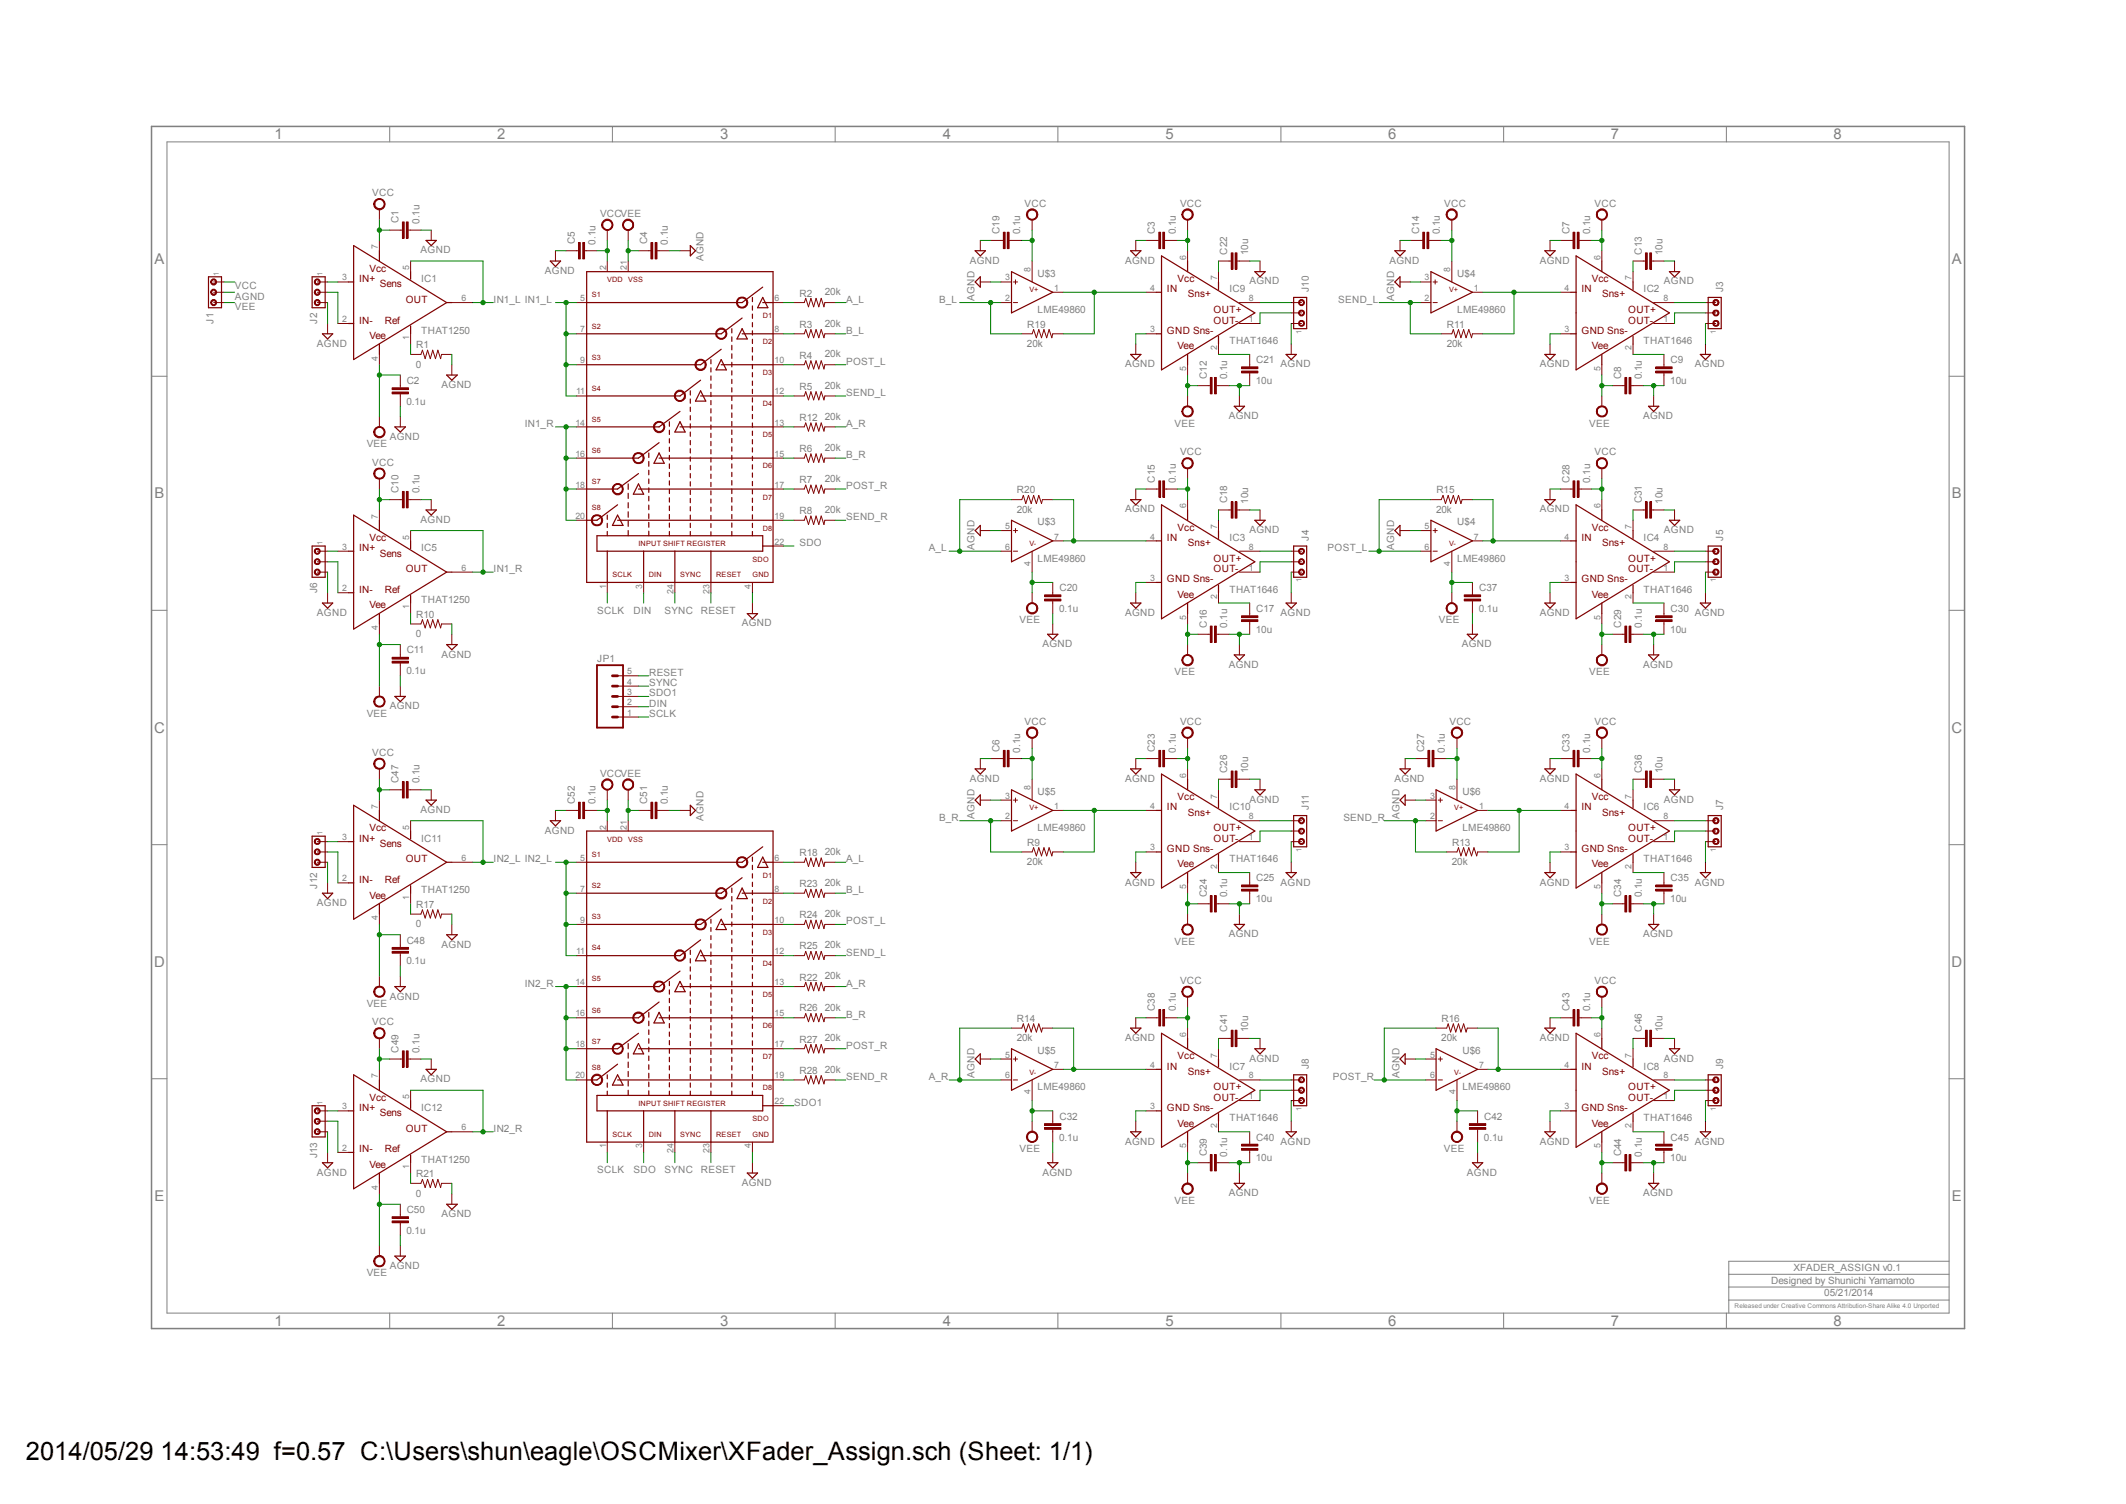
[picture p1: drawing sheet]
<svg xmlns="http://www.w3.org/2000/svg" width="297mm" height="210mm" viewBox="0 0 297 210" stroke-linecap="round" stroke-linejoin="round" font-family="sans-serif">
<defs><g id="words">
<g font-size="3.6">
<text x="3.6" y="203.9">2014/05/29</text>
<text x="22.4" y="203.9">14:53:49 f=0.57 C:\Users\shun\eagle\OSCMixer\XFader_Assign.sch (Sheet: 1/1)</text>
</g>
<g font-size="2.1" fill="#808080">
<text x="38.4" y="19.5">1</text>
<text x="69.5" y="19.5">2</text>
<text x="100.6" y="19.5">3</text>
<text x="131.7" y="19.5">4</text>
<text x="162.8" y="19.5">5</text>
<text x="193.9" y="19.5">6</text>
<text x="225" y="19.5">7</text>
<text x="256.2" y="19.5">8</text>
<text x="21.6" y="36.9">A</text>
<text x="272.7" y="36.9">A</text>
<text x="21.6" y="69.6">B</text>
<text x="272.7" y="69.6">B</text>
<text x="21.5" y="102.3">C</text>
<text x="272.6" y="102.3">C</text>
<text x="21.5" y="135">D</text>
<text x="272.6" y="135">D</text>
<text x="21.6" y="167.7">E</text>
<text x="272.7" y="167.7">E</text>
<text x="38.4" y="185.1">1</text>
<text x="69.5" y="185.1">2</text>
<text x="100.6" y="185.1">3</text>
<text x="131.7" y="185.1">4</text>
<text x="162.8" y="185.1">5</text>
<text x="193.9" y="185.1">6</text>
<text x="225" y="185.1">7</text>
<text x="256.2" y="185.1">8</text>
</g>
<g font-size="1.4" fill="#808080">
<text x="52" y="27.4">VCC</text>
<text x="143.1" y="28.9">VCC</text>
<text x="164.8" y="28.9">VCC</text>
<text x="201.8" y="28.9">VCC</text>
<text x="222.8" y="28.9">VCC</text>
<text x="55.7" y="31.2" transform="rotate(-90 55.7 31.2)">C1</text>
<text x="58.6" y="31.2" transform="rotate(-90 58.6 31.2)">0.1u</text>
<text x="58.8" y="35.4">AGND</text>
<text x="80.3" y="34.1" transform="rotate(-90 80.3 34.1)">C5</text>
<text x="83.2" y="34.2" transform="rotate(-90 83.2 34.2)">0.1u</text>
<text x="83.8" y="30.3">VCCVEE</text>
<text x="90.4" y="34.1" transform="rotate(-90 90.4 34.1)">C4</text>
<text x="93.3" y="34.2" transform="rotate(-90 93.3 34.2)">0.1u</text>
<text x="139.6" y="32.7" transform="rotate(-90 139.6 32.7)">C19</text>
<text x="142.5" y="32.7" transform="rotate(-90 142.5 32.7)">0.1u</text>
<text x="161.3" y="32.7" transform="rotate(-90 161.3 32.7)">C3</text>
<text x="164.3" y="32.7" transform="rotate(-90 164.3 32.7)">0.1u</text>
<text x="171.4" y="35.6" transform="rotate(-90 171.4 35.6)">C22</text>
<text x="174.4" y="35.6" transform="rotate(-90 174.4 35.6)">10u</text>
<text x="198.2" y="32.7" transform="rotate(-90 198.2 32.7)">C14</text>
<text x="201.1" y="32.7" transform="rotate(-90 201.1 32.7)">0.1u</text>
<text x="219.2" y="32.7" transform="rotate(-90 219.2 32.7)">C7</text>
<text x="222.1" y="32.7" transform="rotate(-90 222.1 32.7)">0.1u</text>
<text x="229.4" y="35.6" transform="rotate(-90 229.4 35.6)">C13</text>
<text x="232.2" y="35.6" transform="rotate(-90 232.2 35.6)">10u</text>
<text x="32.8" y="40.4">VCC</text>
<text x="32.8" y="41.8">AGND</text>
<text x="58.8" y="39.4">IC1</text>
<text x="76.1" y="38.3">AGND</text>
<text x="98.3" y="36.5" transform="rotate(-90 98.3 36.5)">AGND</text>
<text x="111.7" y="41.4">R2</text>
<text x="115.2" y="41.2">20k</text>
<text x="135.5" y="36.8">AGND</text>
<text x="144.9" y="38.7">U$3</text>
<text x="157.2" y="36.8">AGND</text>
<text x="171.7" y="40.8">IC9</text>
<text x="174.5" y="39.7">AGND</text>
<text x="182.8" y="40.8" transform="rotate(-90 182.8 40.8)">J10</text>
<text x="194.1" y="36.8">AGND</text>
<text x="203.6" y="38.7">U$4</text>
<text x="215.1" y="36.8">AGND</text>
<text x="229.6" y="40.8">IC2</text>
<text x="232.5" y="39.7">AGND</text>
<text x="240.7" y="40.8" transform="rotate(-90 240.7 40.8)">J3</text>
<text x="29.8" y="45.2" transform="rotate(-90 29.8 45.2)">J1</text>
<text x="32.8" y="43.3">VEE</text>
<text x="44.3" y="45.2" transform="rotate(-90 44.3 45.2)">J2</text>
<text x="58.8" y="46.6">THAT1250</text>
<text x="69" y="42.2">IN1_L IN1_L</text>
<text x="111.7" y="45.8">R3</text>
<text x="115.2" y="45.6">20k</text>
<text x="118.2" y="42.2">A_L</text>
<text x="118.2" y="46.6">B_L</text>
<text x="131.2" y="42.2">B_L</text>
<text x="136.1" y="42" transform="rotate(-90 136.1 42)">AGND</text>
<text x="143.5" y="45.8">R19</text>
<text x="144.9" y="43.7">LME49860</text>
<text x="186.9" y="42.2">SEND_L</text>
<text x="194.8" y="42" transform="rotate(-90 194.8 42)">AGND</text>
<text x="202.1" y="45.8">R11</text>
<text x="203.6" y="43.7">LME49860</text>
<text x="44.3" y="48.4">AGND</text>
<text x="56.8" y="53.6">C2</text>
<text x="58.1" y="51.4">0</text>
<text x="58.1" y="48.6">R1</text>
<text x="111.7" y="50.1">R4</text>
<text x="115.2" y="49.9">20k</text>
<text x="118.2" y="50.9">POST_L</text>
<text x="143.5" y="48.5">20k</text>
<text x="157.2" y="51.3">AGND</text>
<text x="168.6" y="52.9" transform="rotate(-90 168.6 52.9)">C12</text>
<text x="171.4" y="53" transform="rotate(-90 171.4 53)">0.1u</text>
<text x="171.7" y="48">THAT1646</text>
<text x="175.4" y="53.6">10u</text>
<text x="175.5" y="50.7">C21</text>
<text x="178.9" y="51.3">AGND</text>
<text x="202.1" y="48.5">20k</text>
<text x="215.1" y="51.3">AGND</text>
<text x="226.5" y="52.9" transform="rotate(-90 226.5 52.9)">C8</text>
<text x="229.4" y="53" transform="rotate(-90 229.4 53)">0.1u</text>
<text x="229.6" y="48">THAT1646</text>
<text x="233.3" y="53.6">10u</text>
<text x="233.4" y="50.7">C9</text>
<text x="236.8" y="51.3">AGND</text>
<text x="56.8" y="56.5">0.1u</text>
<text x="61.7" y="54.2">AGND</text>
<text x="73.3" y="59.6">IN1_R</text>
<text x="111.7" y="58.8">R12</text>
<text x="111.7" y="54.4">R5</text>
<text x="115.2" y="58.6">20k</text>
<text x="115.2" y="54.3">20k</text>
<text x="118.2" y="55.3">SEND_L</text>
<text x="118.2" y="59.6">A_R</text>
<text x="164.1" y="59.6">VEE</text>
<text x="171.7" y="58.5">AGND</text>
<text x="222" y="59.6">VEE</text>
<text x="229.5" y="58.5">AGND</text>
<text x="51.2" y="62.4">VEE</text>
<text x="52" y="65.1">VCC</text>
<text x="54.4" y="61.4">AGND</text>
<text x="111.7" y="63.1">R6</text>
<text x="115.2" y="62.9">20k</text>
<text x="118.2" y="64">B_R</text>
<text x="164.8" y="63.6">VCC</text>
<text x="222.8" y="63.6">VCC</text>
<text x="55.7" y="68.8" transform="rotate(-90 55.7 68.8)">C10</text>
<text x="58.6" y="68.9" transform="rotate(-90 58.6 68.9)">0.1u</text>
<text x="111.7" y="67.4">R7</text>
<text x="111.7" y="71.8">R8</text>
<text x="115.2" y="67.3">20k</text>
<text x="115.2" y="71.6">20k</text>
<text x="118.2" y="68.3">POST_R</text>
<text x="142" y="71.6">20k</text>
<text x="142.1" y="68.9">R20</text>
<text x="157.2" y="71.5">AGND</text>
<text x="161.3" y="67.4" transform="rotate(-90 161.3 67.4)">C15</text>
<text x="164.3" y="67.4" transform="rotate(-90 164.3 67.4)">0.1u</text>
<text x="171.4" y="70.3" transform="rotate(-90 171.4 70.3)">C18</text>
<text x="174.4" y="70.3" transform="rotate(-90 174.4 70.3)">10u</text>
<text x="200.6" y="71.6">20k</text>
<text x="200.7" y="68.9">R15</text>
<text x="215.1" y="71.5">AGND</text>
<text x="219.2" y="67.4" transform="rotate(-90 219.2 67.4)">C28</text>
<text x="222.1" y="67.4" transform="rotate(-90 222.1 67.4)">0.1u</text>
<text x="229.4" y="70.3" transform="rotate(-90 229.4 70.3)">C31</text>
<text x="232.2" y="70.3" transform="rotate(-90 232.2 70.3)">10u</text>
<text x="58.8" y="73">AGND</text>
<text x="58.8" y="77">IC5</text>
<text x="111.7" y="76.2">SDO</text>
<text x="118.2" y="72.6">SEND_R</text>
<text x="129.8" y="77">A_L</text>
<text x="136.1" y="76.8" transform="rotate(-90 136.1 76.8)">AGND</text>
<text x="144.9" y="73.4">U$3</text>
<text x="171.7" y="75.5">IC3</text>
<text x="174.5" y="74.5">AGND</text>
<text x="182.8" y="75.5" transform="rotate(-90 182.8 75.5)">J4</text>
<text x="185.5" y="77">POST_L</text>
<text x="194.8" y="76.8" transform="rotate(-90 194.8 76.8)">AGND</text>
<text x="203.6" y="73.4">U$4</text>
<text x="229.6" y="75.5">IC4</text>
<text x="232.5" y="74.5">AGND</text>
<text x="240.7" y="75.5" transform="rotate(-90 240.7 75.5)">J5</text>
<text x="44.3" y="82.8" transform="rotate(-90 44.3 82.8)">J6</text>
<text x="69" y="79.9">IN1_R</text>
<text x="144.9" y="78.4">LME49860</text>
<text x="148" y="82.5">C20</text>
<text x="171.7" y="82.8">THAT1646</text>
<text x="203.6" y="78.4">LME49860</text>
<text x="206.6" y="82.5">C37</text>
<text x="229.6" y="82.8">THAT1646</text>
<text x="44.3" y="86">AGND</text>
<text x="58.1" y="89">0</text>
<text x="58.1" y="86.3">R10</text>
<text x="58.8" y="84.2">THAT1250</text>
<text x="83.4" y="85.7">SCLK</text>
<text x="88.5" y="85.7">DIN</text>
<text x="92.8" y="85.7">SYNC</text>
<text x="97.9" y="85.7">RESET</text>
<text x="103.6" y="87.5">AGND</text>
<text x="142.4" y="87">VEE</text>
<text x="148" y="85.4">0.1u</text>
<text x="157.2" y="86">AGND</text>
<text x="168.6" y="87.6" transform="rotate(-90 168.6 87.6)">C16</text>
<text x="171.4" y="87.7" transform="rotate(-90 171.4 87.7)">0.1u</text>
<text x="175.4" y="88.3">10u</text>
<text x="175.5" y="85.4">C17</text>
<text x="178.9" y="86">AGND</text>
<text x="201" y="87">VEE</text>
<text x="206.6" y="85.4">0.1u</text>
<text x="215.1" y="86">AGND</text>
<text x="226.5" y="87.6" transform="rotate(-90 226.5 87.6)">C29</text>
<text x="229.4" y="87.7" transform="rotate(-90 229.4 87.7)">0.1u</text>
<text x="233.3" y="88.3">10u</text>
<text x="233.4" y="85.4">C30</text>
<text x="236.8" y="86">AGND</text>
<text x="56.8" y="94.1">0.1u</text>
<text x="56.8" y="91.2">C11</text>
<text x="61.7" y="91.8">AGND</text>
<text x="83.4" y="92.5">JP1</text>
<text x="90.7" y="94.4">RESET</text>
<text x="90.7" y="95.8">SYNC</text>
<text x="145.6" y="90.4">AGND</text>
<text x="164.1" y="94.3">VEE</text>
<text x="171.7" y="93.3">AGND</text>
<text x="204.2" y="90.4">AGND</text>
<text x="222" y="94.3">VEE</text>
<text x="229.5" y="93.3">AGND</text>
<text x="51.2" y="100.1">VEE</text>
<text x="54.4" y="99.1">AGND</text>
<text x="90.7" y="100.1">SCLK</text>
<text x="90.7" y="98.7">DIN</text>
<text x="90.7" y="97.2">SDO1</text>
<text x="143.1" y="101.2">VCC</text>
<text x="164.8" y="101.2">VCC</text>
<text x="202.5" y="101.2">VCC</text>
<text x="222.8" y="101.2">VCC</text>
<text x="52" y="105.6">VCC</text>
<text x="139.6" y="105" transform="rotate(-90 139.6 105)">C6</text>
<text x="142.5" y="105.1" transform="rotate(-90 142.5 105.1)">0.1u</text>
<text x="161.3" y="105" transform="rotate(-90 161.3 105)">C23</text>
<text x="164.3" y="105.1" transform="rotate(-90 164.3 105.1)">0.1u</text>
<text x="171.4" y="107.9" transform="rotate(-90 171.4 107.9)">C26</text>
<text x="174.4" y="107.9" transform="rotate(-90 174.4 107.9)">10u</text>
<text x="199" y="105" transform="rotate(-90 199 105)">C27</text>
<text x="201.8" y="105.1" transform="rotate(-90 201.8 105.1)">0.1u</text>
<text x="219.2" y="105" transform="rotate(-90 219.2 105)">C33</text>
<text x="222.1" y="105.1" transform="rotate(-90 222.1 105.1)">0.1u</text>
<text x="229.4" y="107.9" transform="rotate(-90 229.4 107.9)">C36</text>
<text x="232.2" y="107.9" transform="rotate(-90 232.2 107.9)">10u</text>
<text x="55.7" y="109.3" transform="rotate(-90 55.7 109.3)">C47</text>
<text x="58.6" y="109.4" transform="rotate(-90 58.6 109.4)">0.1u</text>
<text x="58.8" y="113.5">AGND</text>
<text x="80.3" y="112.3" transform="rotate(-90 80.3 112.3)">C52</text>
<text x="83.2" y="112.3" transform="rotate(-90 83.2 112.3)">0.1u</text>
<text x="83.8" y="108.5">VCCVEE</text>
<text x="90.4" y="112.3" transform="rotate(-90 90.4 112.3)">C51</text>
<text x="93.3" y="112.3" transform="rotate(-90 93.3 112.3)">0.1u</text>
<text x="135.5" y="109.2">AGND</text>
<text x="144.9" y="111">U$5</text>
<text x="157.2" y="109.2">AGND</text>
<text x="171.7" y="113.2">IC10</text>
<text x="174.5" y="112.1">AGND</text>
<text x="182.8" y="113.1" transform="rotate(-90 182.8 113.1)">J11</text>
<text x="194.8" y="109.2">AGND</text>
<text x="204.3" y="111">U$6</text>
<text x="215.1" y="109.2">AGND</text>
<text x="229.6" y="113.2">IC6</text>
<text x="232.5" y="112.1">AGND</text>
<text x="240.7" y="113.1" transform="rotate(-90 240.7 113.1)">J7</text>
<text x="58.8" y="117.5">IC11</text>
<text x="76.1" y="116.4">AGND</text>
<text x="98.3" y="114.6" transform="rotate(-90 98.3 114.6)">AGND</text>
<text x="111.7" y="119.5">R18</text>
<text x="115.2" y="119.4">20k</text>
<text x="131.2" y="114.6">B_R</text>
<text x="136.1" y="114.4" transform="rotate(-90 136.1 114.4)">AGND</text>
<text x="143.5" y="118.1">R9</text>
<text x="144.9" y="116">LME49860</text>
<text x="187.7" y="114.6">SEND_R</text>
<text x="195.5" y="114.4" transform="rotate(-90 195.5 114.4)">AGND</text>
<text x="202.9" y="118.1">R13</text>
<text x="204.3" y="116">LME49860</text>
<text x="44.3" y="124.1" transform="rotate(-90 44.3 124.1)">J12</text>
<text x="58.8" y="124.7">THAT1250</text>
<text x="69" y="120.4">IN2_L IN2_L</text>
<text x="111.7" y="123.9">R23</text>
<text x="115.2" y="123.7">20k</text>
<text x="118.2" y="120.4">A_L</text>
<text x="118.2" y="124.7">B_L</text>
<text x="143.5" y="120.8">20k</text>
<text x="157.2" y="123.7">AGND</text>
<text x="168.6" y="125.3" transform="rotate(-90 168.6 125.3)">C24</text>
<text x="171.4" y="125.3" transform="rotate(-90 171.4 125.3)">0.1u</text>
<text x="171.7" y="120.4">THAT1646</text>
<text x="175.4" y="126">10u</text>
<text x="175.5" y="123.1">C25</text>
<text x="178.9" y="123.7">AGND</text>
<text x="202.8" y="120.8">20k</text>
<text x="215.1" y="123.7">AGND</text>
<text x="226.5" y="125.3" transform="rotate(-90 226.5 125.3)">C34</text>
<text x="229.4" y="125.3" transform="rotate(-90 229.4 125.3)">0.1u</text>
<text x="229.6" y="120.4">THAT1646</text>
<text x="233.3" y="126">10u</text>
<text x="233.4" y="123.1">C35</text>
<text x="236.8" y="123.7">AGND</text>
<text x="44.3" y="126.5">AGND</text>
<text x="56.8" y="131.7">C48</text>
<text x="58.1" y="129.5">0</text>
<text x="58.1" y="126.8">R17</text>
<text x="111.7" y="128.2">R24</text>
<text x="115.2" y="128.1">20k</text>
<text x="118.2" y="129.1">POST_L</text>
<text x="164.1" y="131.9">VEE</text>
<text x="171.7" y="130.9">AGND</text>
<text x="222" y="131.9">VEE</text>
<text x="229.5" y="130.9">AGND</text>
<text x="56.8" y="134.7">0.1u</text>
<text x="61.7" y="132.3">AGND</text>
<text x="73.3" y="137.8">IN2_R</text>
<text x="111.7" y="136.9">R22</text>
<text x="111.7" y="132.5">R25</text>
<text x="115.2" y="136.7">20k</text>
<text x="115.2" y="132.4">20k</text>
<text x="118.2" y="133.4">SEND_L</text>
<text x="118.2" y="137.8">A_R</text>
<text x="164.8" y="137.4">VCC</text>
<text x="222.8" y="137.4">VCC</text>
<text x="51.2" y="140.6">VEE</text>
<text x="52" y="143.2">VCC</text>
<text x="54.4" y="139.6">AGND</text>
<text x="111.7" y="141.2">R26</text>
<text x="115.2" y="141.1">20k</text>
<text x="118.2" y="142.1">B_R</text>
<text x="142.1" y="142.7">R14</text>
<text x="161.3" y="141.2" transform="rotate(-90 161.3 141.2)">C38</text>
<text x="164.3" y="141.2" transform="rotate(-90 164.3 141.2)">0.1u</text>
<text x="201.4" y="142.7">R16</text>
<text x="219.2" y="141.2" transform="rotate(-90 219.2 141.2)">C43</text>
<text x="222.1" y="141.2" transform="rotate(-90 222.1 141.2)">0.1u</text>
<text x="55.7" y="147" transform="rotate(-90 55.7 147)">C49</text>
<text x="58.6" y="147" transform="rotate(-90 58.6 147)">0.1u</text>
<text x="111.7" y="145.6">R27</text>
<text x="111.7" y="149.9">R28</text>
<text x="115.2" y="145.4">20k</text>
<text x="115.2" y="149.8">20k</text>
<text x="118.2" y="146.4">POST_R</text>
<text x="142" y="145.4">20k</text>
<text x="144.9" y="147.2">U$5</text>
<text x="157.2" y="145.4">AGND</text>
<text x="171.4" y="144.1" transform="rotate(-90 171.4 144.1)">C41</text>
<text x="171.7" y="149.4">IC7</text>
<text x="174.4" y="144.1" transform="rotate(-90 174.4 144.1)">10u</text>
<text x="174.5" y="148.3">AGND</text>
<text x="182.8" y="149.3" transform="rotate(-90 182.8 149.3)">J8</text>
<text x="201.3" y="145.4">20k</text>
<text x="204.3" y="147.2">U$6</text>
<text x="215.1" y="145.4">AGND</text>
<text x="229.4" y="144.1" transform="rotate(-90 229.4 144.1)">C46</text>
<text x="229.6" y="149.4">IC8</text>
<text x="232.2" y="144.1" transform="rotate(-90 232.2 144.1)">10u</text>
<text x="232.5" y="148.3">AGND</text>
<text x="240.7" y="149.3" transform="rotate(-90 240.7 149.3)">J9</text>
<text x="58.8" y="151.1">AGND</text>
<text x="58.8" y="155.1">IC12</text>
<text x="111" y="154.4">SDO1</text>
<text x="118.2" y="150.8">SEND_R</text>
<text x="129.8" y="150.8">A_R</text>
<text x="136.1" y="150.5" transform="rotate(-90 136.1 150.5)">AGND</text>
<text x="144.9" y="152.2">LME49860</text>
<text x="186.2" y="150.8">POST_R</text>
<text x="195.5" y="150.5" transform="rotate(-90 195.5 150.5)">AGND</text>
<text x="204.3" y="152.2">LME49860</text>
<text x="44.3" y="161.7" transform="rotate(-90 44.3 161.7)">J13</text>
<text x="69" y="158">IN2_R</text>
<text x="142.4" y="160.8">VEE</text>
<text x="148" y="159.3">0.1u</text>
<text x="148" y="156.3">C32</text>
<text x="157.2" y="159.8">AGND</text>
<text x="168.6" y="161.5" transform="rotate(-90 168.6 161.5)">C39</text>
<text x="171.4" y="161.5" transform="rotate(-90 171.4 161.5)">0.1u</text>
<text x="171.7" y="156.5">THAT1646</text>
<text x="175.5" y="159.3">C40</text>
<text x="178.9" y="159.8">AGND</text>
<text x="201.7" y="160.8">VEE</text>
<text x="207.3" y="159.3">0.1u</text>
<text x="207.3" y="156.3">C42</text>
<text x="215.1" y="159.8">AGND</text>
<text x="226.5" y="161.5" transform="rotate(-90 226.5 161.5)">C44</text>
<text x="229.4" y="161.5" transform="rotate(-90 229.4 161.5)">0.1u</text>
<text x="229.6" y="156.5">THAT1646</text>
<text x="233.4" y="159.3">C45</text>
<text x="236.8" y="159.8">AGND</text>
<text x="44.3" y="164.2">AGND</text>
<text x="58.1" y="167.1">0</text>
<text x="58.1" y="164.4">R21</text>
<text x="58.8" y="162.3">THAT1250</text>
<text x="83.4" y="163.8">SCLK</text>
<text x="88.5" y="163.8">SDO</text>
<text x="92.8" y="163.8">SYNC</text>
<text x="97.9" y="163.8">RESET</text>
<text x="103.6" y="165.6">AGND</text>
<text x="145.6" y="164.2">AGND</text>
<text x="171.7" y="167">AGND</text>
<text x="175.4" y="162.1">10u</text>
<text x="204.9" y="164.2">AGND</text>
<text x="229.5" y="167">AGND</text>
<text x="233.3" y="162.1">10u</text>
<text x="56.8" y="172.3">0.1u</text>
<text x="56.8" y="169.4">C50</text>
<text x="61.7" y="170">AGND</text>
<text x="164.1" y="168.1">VEE</text>
<text x="222" y="168.1">VEE</text>
<text x="51.2" y="178.2">VEE</text>
<text x="54.4" y="177.2">AGND</text>
<text x="247.4" y="179.3">Designed by Shunichi Yamamoto</text>
<text x="250.6" y="177.4">XFADER_ASSIGN v0.1</text>
<text x="254.8" y="181">05/21/2014</text>
</g>
<g font-size="1.4" fill="#800000">
<text x="50.2" y="39.4">IN+</text>
<text x="51.6" y="37.9">Vcc</text>
<text x="53" y="40.1">Sens</text>
<text x="163" y="40.8">IN</text>
<text x="164.5" y="39.4">Vcc</text>
<text x="165.9" y="41.5">Sns+</text>
<text x="220.9" y="40.8">IN</text>
<text x="222.4" y="39.4">Vcc</text>
<text x="223.8" y="41.5">Sns+</text>
<text x="50.2" y="45.2">IN-</text>
<text x="51.6" y="47.3">Vee</text>
<text x="53.8" y="45.2">Ref</text>
<text x="56.7" y="42.2">OUT</text>
<text x="163" y="46.6">GND Sns-</text>
<text x="169.5" y="45.2">OUT-</text>
<text x="169.5" y="43.7">OUT+</text>
<text x="220.9" y="46.6">GND Sns-</text>
<text x="227.5" y="45.2">OUT-</text>
<text x="227.5" y="43.7">OUT+</text>
<text x="164.5" y="48.8">Vee</text>
<text x="222.4" y="48.8">Vee</text>
<text x="50.2" y="77">IN+</text>
<text x="51.6" y="75.5">Vcc</text>
<text x="53" y="77.7">Sens</text>
<text x="163" y="75.5">IN</text>
<text x="164.5" y="74.1">Vcc</text>
<text x="165.9" y="76.2">Sns+</text>
<text x="220.9" y="75.5">IN</text>
<text x="222.4" y="74.1">Vcc</text>
<text x="223.8" y="76.2">Sns+</text>
<text x="50.2" y="82.8">IN-</text>
<text x="53.8" y="82.8">Ref</text>
<text x="56.7" y="79.9">OUT</text>
<text x="163" y="81.3">GND Sns-</text>
<text x="164.5" y="83.5">Vee</text>
<text x="169.5" y="79.9">OUT-</text>
<text x="169.5" y="78.4">OUT+</text>
<text x="220.9" y="81.3">GND Sns-</text>
<text x="222.4" y="83.5">Vee</text>
<text x="227.5" y="79.9">OUT-</text>
<text x="227.5" y="78.4">OUT+</text>
<text x="51.6" y="84.9">Vee</text>
<text x="163" y="113.2">IN</text>
<text x="164.5" y="111.7">Vcc</text>
<text x="165.9" y="113.9">Sns+</text>
<text x="220.9" y="113.2">IN</text>
<text x="222.4" y="111.7">Vcc</text>
<text x="223.8" y="113.9">Sns+</text>
<text x="50.2" y="117.5">IN+</text>
<text x="51.6" y="116">Vcc</text>
<text x="53" y="118.2">Sens</text>
<text x="163" y="119">GND Sns-</text>
<text x="169.5" y="117.5">OUT-</text>
<text x="169.5" y="116">OUT+</text>
<text x="220.9" y="119">GND Sns-</text>
<text x="227.5" y="117.5">OUT-</text>
<text x="227.5" y="116">OUT+</text>
<text x="50.2" y="123.3">IN-</text>
<text x="51.6" y="125.5">Vee</text>
<text x="53.8" y="123.3">Ref</text>
<text x="56.7" y="120.4">OUT</text>
<text x="164.5" y="121.1">Vee</text>
<text x="222.4" y="121.1">Vee</text>
<text x="163" y="149.4">IN</text>
<text x="164.5" y="147.9">Vcc</text>
<text x="220.9" y="149.4">IN</text>
<text x="222.4" y="147.9">Vcc</text>
<text x="50.2" y="155.1">IN+</text>
<text x="51.6" y="153.7">Vcc</text>
<text x="53" y="155.8">Sens</text>
<text x="163" y="155.1">GND Sns-</text>
<text x="165.9" y="150.1">Sns+</text>
<text x="169.5" y="153.7">OUT-</text>
<text x="169.5" y="152.2">OUT+</text>
<text x="220.9" y="155.1">GND Sns-</text>
<text x="223.8" y="150.1">Sns+</text>
<text x="227.5" y="153.7">OUT-</text>
<text x="227.5" y="152.2">OUT+</text>
<text x="50.2" y="160.9">IN-</text>
<text x="53.8" y="160.9">Ref</text>
<text x="56.7" y="158">OUT</text>
<text x="164.5" y="157.3">Vee</text>
<text x="222.4" y="157.3">Vee</text>
<text x="51.6" y="163.1">Vee</text>
</g>
<g font-size="1.2" fill="#808080">
<text x="52.8" y="34.8" transform="rotate(-90 52.8 34.8)">7</text>
<text x="47.8" y="39.2">3</text>
<text x="57.1" y="37.7" transform="rotate(-90 57.1 37.7)">5</text>
<text x="84.7" y="37.7" transform="rotate(-90 84.7 37.7)">2</text>
<text x="87.5" y="37.7" transform="rotate(-90 87.5 37.7)">21</text>
<text x="140.4" y="39.2">3</text>
<text x="144" y="38" transform="rotate(-90 144 38)">8</text>
<text x="147.3" y="40.6">1</text>
<text x="160.7" y="40.6">4</text>
<text x="165.7" y="36.3" transform="rotate(-90 165.7 36.3)">6</text>
<text x="170.1" y="39.2" transform="rotate(-90 170.1 39.2)">7</text>
<text x="199" y="39.2">3</text>
<text x="202.6" y="38" transform="rotate(-90 202.6 38)">8</text>
<text x="205.9" y="40.6">1</text>
<text x="218.6" y="40.6">4</text>
<text x="223.6" y="36.3" transform="rotate(-90 223.6 36.3)">6</text>
<text x="227.9" y="39.2" transform="rotate(-90 227.9 39.2)">7</text>
<text x="47.8" y="45">2</text>
<text x="57.1" y="47.5" transform="rotate(-90 57.1 47.5)">1</text>
<text x="64.5" y="42">6</text>
<text x="81.1" y="42">5</text>
<text x="81.1" y="46.4">7</text>
<text x="108.2" y="42">6</text>
<text x="108.2" y="46.4">8</text>
<text x="140.4" y="42">2</text>
<text x="160.7" y="46.4">3</text>
<text x="174.5" y="42">8</text>
<text x="174.5" y="45">1</text>
<text x="199" y="42">2</text>
<text x="218.6" y="46.4">3</text>
<text x="232.4" y="42">8</text>
<text x="232.4" y="45">1</text>
<text x="52.8" y="50.4" transform="rotate(-90 52.8 50.4)">4</text>
<text x="81.1" y="50.7">9</text>
<text x="108.2" y="50.7">10</text>
<text x="165.7" y="51.8" transform="rotate(-90 165.7 51.8)">5</text>
<text x="170.1" y="48.9" transform="rotate(-90 170.1 48.9)">2</text>
<text x="223.6" y="51.8" transform="rotate(-90 223.6 51.8)">5</text>
<text x="227.9" y="48.9" transform="rotate(-90 227.9 48.9)">2</text>
<text x="80.4" y="59.4">14</text>
<text x="80.5" y="55.1">11</text>
<text x="108.2" y="55.1">12</text>
<text x="108.2" y="59.4">13</text>
<text x="80.4" y="63.8">16</text>
<text x="108.2" y="63.8">15</text>
<text x="80.4" y="68.1">18</text>
<text x="108.2" y="68.1">17</text>
<text x="165.7" y="71" transform="rotate(-90 165.7 71)">6</text>
<text x="223.6" y="71" transform="rotate(-90 223.6 71)">6</text>
<text x="47.8" y="76.8">3</text>
<text x="52.8" y="72.4" transform="rotate(-90 52.8 72.4)">7</text>
<text x="57.1" y="75.4" transform="rotate(-90 57.1 75.4)">5</text>
<text x="80.4" y="72.4">20</text>
<text x="108.2" y="72.4">19</text>
<text x="108.2" y="76.1">22</text>
<text x="140.4" y="73.9">5</text>
<text x="140.4" y="76.8">6</text>
<text x="147.3" y="75.4">7</text>
<text x="160.7" y="75.4">4</text>
<text x="170.1" y="73.9" transform="rotate(-90 170.1 73.9)">7</text>
<text x="174.5" y="76.8">8</text>
<text x="199" y="73.9">5</text>
<text x="199" y="76.8">6</text>
<text x="205.9" y="75.4">7</text>
<text x="218.6" y="75.4">4</text>
<text x="227.9" y="73.9" transform="rotate(-90 227.9 73.9)">7</text>
<text x="232.4" y="76.8">8</text>
<text x="47.8" y="82.5">2</text>
<text x="64.5" y="79.7">6</text>
<text x="84.7" y="82.2" transform="rotate(-90 84.7 82.2)">1</text>
<text x="89.7" y="82.2" transform="rotate(-90 89.7 82.2)">3</text>
<text x="94.1" y="82.9" transform="rotate(-90 94.1 82.9)">24</text>
<text x="99.1" y="82.9" transform="rotate(-90 99.1 82.9)">23</text>
<text x="104.9" y="82.2" transform="rotate(-90 104.9 82.2)">4</text>
<text x="144" y="79" transform="rotate(-90 144 79)">4</text>
<text x="160.7" y="81.1">3</text>
<text x="170.1" y="83.7" transform="rotate(-90 170.1 83.7)">2</text>
<text x="174.5" y="79.7">1</text>
<text x="202.6" y="79" transform="rotate(-90 202.6 79)">4</text>
<text x="218.6" y="81.1">3</text>
<text x="227.9" y="83.7" transform="rotate(-90 227.9 83.7)">2</text>
<text x="232.4" y="79.7">1</text>
<text x="52.8" y="88" transform="rotate(-90 52.8 88)">4</text>
<text x="57.1" y="85.1" transform="rotate(-90 57.1 85.1)">1</text>
<text x="165.7" y="86.5" transform="rotate(-90 165.7 86.5)">5</text>
<text x="223.6" y="86.5" transform="rotate(-90 223.6 86.5)">5</text>
<text x="87.6" y="95.6">4</text>
<text x="87.6" y="94.1">5</text>
<text x="87.6" y="99.9">1</text>
<text x="87.6" y="98.5">2</text>
<text x="87.6" y="97">3</text>
<text x="52.8" y="112.9" transform="rotate(-90 52.8 112.9)">7</text>
<text x="140.4" y="111.5">3</text>
<text x="144" y="110.4" transform="rotate(-90 144 110.4)">8</text>
<text x="147.3" y="112.9">1</text>
<text x="160.7" y="112.9">4</text>
<text x="165.7" y="108.6" transform="rotate(-90 165.7 108.6)">6</text>
<text x="170.1" y="111.5" transform="rotate(-90 170.1 111.5)">7</text>
<text x="199.8" y="111.5">3</text>
<text x="203.3" y="110.4" transform="rotate(-90 203.3 110.4)">8</text>
<text x="206.6" y="112.9">1</text>
<text x="218.6" y="112.9">4</text>
<text x="223.6" y="108.6" transform="rotate(-90 223.6 108.6)">6</text>
<text x="227.9" y="111.5" transform="rotate(-90 227.9 111.5)">7</text>
<text x="47.8" y="117.3">3</text>
<text x="57.1" y="115.9" transform="rotate(-90 57.1 115.9)">5</text>
<text x="84.7" y="115.9" transform="rotate(-90 84.7 115.9)">2</text>
<text x="87.5" y="115.9" transform="rotate(-90 87.5 115.9)">21</text>
<text x="140.4" y="114.4">2</text>
<text x="160.7" y="118.7">3</text>
<text x="174.5" y="114.4">8</text>
<text x="174.5" y="117.3">1</text>
<text x="199.8" y="114.4">2</text>
<text x="218.6" y="118.7">3</text>
<text x="232.4" y="114.4">8</text>
<text x="232.4" y="117.3">1</text>
<text x="47.8" y="123.1">2</text>
<text x="57.1" y="125.6" transform="rotate(-90 57.1 125.6)">1</text>
<text x="64.5" y="120.2">6</text>
<text x="81.1" y="120.2">5</text>
<text x="81.1" y="124.5">7</text>
<text x="108.2" y="120.2">6</text>
<text x="108.2" y="124.5">8</text>
<text x="165.7" y="124.2" transform="rotate(-90 165.7 124.2)">5</text>
<text x="170.1" y="121.3" transform="rotate(-90 170.1 121.3)">2</text>
<text x="223.6" y="124.2" transform="rotate(-90 223.6 124.2)">5</text>
<text x="227.9" y="121.3" transform="rotate(-90 227.9 121.3)">2</text>
<text x="52.8" y="128.5" transform="rotate(-90 52.8 128.5)">4</text>
<text x="81.1" y="128.9">9</text>
<text x="108.2" y="128.9">10</text>
<text x="80.4" y="137.5">14</text>
<text x="80.5" y="133.2">11</text>
<text x="108.2" y="133.2">12</text>
<text x="108.2" y="137.5">13</text>
<text x="80.4" y="141.9">16</text>
<text x="108.2" y="141.9">15</text>
<text x="80.4" y="146.2">18</text>
<text x="108.2" y="146.2">17</text>
<text x="140.4" y="147.7">5</text>
<text x="147.3" y="149.1">7</text>
<text x="160.7" y="149.1">4</text>
<text x="165.7" y="144.8" transform="rotate(-90 165.7 144.8)">6</text>
<text x="170.1" y="147.7" transform="rotate(-90 170.1 147.7)">7</text>
<text x="199.8" y="147.7">5</text>
<text x="206.6" y="149.1">7</text>
<text x="218.6" y="149.1">4</text>
<text x="223.6" y="144.8" transform="rotate(-90 223.6 144.8)">6</text>
<text x="227.9" y="147.7" transform="rotate(-90 227.9 147.7)">7</text>
<text x="47.8" y="154.9">3</text>
<text x="52.8" y="150.6" transform="rotate(-90 52.8 150.6)">7</text>
<text x="57.1" y="153.5" transform="rotate(-90 57.1 153.5)">5</text>
<text x="80.4" y="150.6">20</text>
<text x="108.2" y="150.6">19</text>
<text x="108.2" y="154.2">22</text>
<text x="140.4" y="150.6">6</text>
<text x="144" y="152.8" transform="rotate(-90 144 152.8)">4</text>
<text x="160.7" y="154.9">3</text>
<text x="174.5" y="150.6">8</text>
<text x="174.5" y="153.5">1</text>
<text x="199.8" y="150.6">6</text>
<text x="203.3" y="152.8" transform="rotate(-90 203.3 152.8)">4</text>
<text x="218.6" y="154.9">3</text>
<text x="232.4" y="150.6">8</text>
<text x="232.4" y="153.5">1</text>
<text x="47.8" y="160.7">2</text>
<text x="64.5" y="157.8">6</text>
<text x="84.7" y="160.4" transform="rotate(-90 84.7 160.4)">1</text>
<text x="89.7" y="160.4" transform="rotate(-90 89.7 160.4)">3</text>
<text x="94.1" y="161" transform="rotate(-90 94.1 161)">24</text>
<text x="99.1" y="161" transform="rotate(-90 99.1 161)">23</text>
<text x="104.9" y="160.4" transform="rotate(-90 104.9 160.4)">4</text>
<text x="165.7" y="160.4" transform="rotate(-90 165.7 160.4)">5</text>
<text x="170.1" y="157.4" transform="rotate(-90 170.1 157.4)">2</text>
<text x="223.6" y="160.4" transform="rotate(-90 223.6 160.4)">5</text>
<text x="227.9" y="157.4" transform="rotate(-90 227.9 157.4)">2</text>
<text x="52.8" y="166.1" transform="rotate(-90 52.8 166.1)">4</text>
<text x="57.1" y="163.2" transform="rotate(-90 57.1 163.2)">1</text>
</g>
<g font-size="1" fill="#808080">
<text x="30.6" y="38.5" transform="rotate(-90 30.6 38.5)">1</text>
<text x="45" y="38.5" transform="rotate(-90 45 38.5)">1</text>
<text x="181.8" y="46.6" transform="rotate(-90 181.8 46.6)">1</text>
<text x="239.7" y="46.6" transform="rotate(-90 239.7 46.6)">1</text>
<text x="45" y="76.1" transform="rotate(-90 45 76.1)">1</text>
<text x="181.8" y="81.3" transform="rotate(-90 181.8 81.3)">1</text>
<text x="239.7" y="81.3" transform="rotate(-90 239.7 81.3)">1</text>
<text x="45" y="116.6" transform="rotate(-90 45 116.6)">1</text>
<text x="181.8" y="119" transform="rotate(-90 181.8 119)">1</text>
<text x="239.7" y="119" transform="rotate(-90 239.7 119)">1</text>
<text x="45" y="154.2" transform="rotate(-90 45 154.2)">1</text>
<text x="181.8" y="155.1" transform="rotate(-90 181.8 155.1)">1</text>
<text x="239.7" y="155.1" transform="rotate(-90 239.7 155.1)">1</text>
</g>
<g font-size="1" fill="#800000">
<text x="82.7" y="41.5">S1</text>
<text x="84.8" y="39.4">VDD</text>
<text x="87.8" y="39.4">VSS</text>
<text x="143.8" y="40.8">V+</text>
<text x="202.4" y="40.8">V+</text>
<text x="82.7" y="45.9">S2</text>
<text x="106.6" y="44.4">D1</text>
<text x="82.7" y="50.2">S3</text>
<text x="106.6" y="48">D2</text>
<text x="106.6" y="52.4">D3</text>
<text x="82.7" y="54.6">S4</text>
<text x="82.7" y="58.9">S5</text>
<text x="106.6" y="56.7">D4</text>
<text x="82.7" y="63.2">S6</text>
<text x="106.6" y="61.1">D5</text>
<text x="106.6" y="65.4">D6</text>
<text x="82.7" y="67.6">S7</text>
<text x="82.7" y="71.2">S8</text>
<text x="106.6" y="69.8">D7</text>
<text x="89.2" y="76.2">INPUT SHIFT REGISTER</text>
<text x="106.6" y="74.1">D8</text>
<text x="143.8" y="76.2">V-</text>
<text x="202.4" y="76.2">V-</text>
<text x="85.6" y="80.6">SCLK</text>
<text x="90.6" y="80.6">DIN</text>
<text x="95" y="80.6">SYNC</text>
<text x="100" y="80.6">RESET</text>
<text x="105.1" y="78.4">SDO</text>
<text x="105.1" y="80.6">GND</text>
<text x="143.8" y="113.2">V+</text>
<text x="203.2" y="113.2">V+</text>
<text x="82.7" y="119.7">S1</text>
<text x="84.8" y="117.5">VDD</text>
<text x="87.8" y="117.5">VSS</text>
<text x="82.7" y="124">S2</text>
<text x="106.6" y="122.6">D1</text>
<text x="82.7" y="128.4">S3</text>
<text x="106.6" y="126.2">D2</text>
<text x="106.6" y="130.5">D3</text>
<text x="82.7" y="132.7">S4</text>
<text x="82.7" y="137">S5</text>
<text x="106.6" y="134.9">D4</text>
<text x="82.7" y="141.4">S6</text>
<text x="106.6" y="139.2">D5</text>
<text x="106.6" y="143.6">D6</text>
<text x="82.7" y="145.7">S7</text>
<text x="82.7" y="149.4">S8</text>
<text x="106.6" y="147.9">D7</text>
<text x="89.2" y="154.4">INPUT SHIFT REGISTER</text>
<text x="106.6" y="152.2">D8</text>
<text x="143.8" y="150.1">V-</text>
<text x="203.2" y="150.1">V-</text>
<text x="85.6" y="158.8">SCLK</text>
<text x="90.6" y="158.8">DIN</text>
<text x="95" y="158.8">SYNC</text>
<text x="100" y="158.8">RESET</text>
<text x="105.1" y="156.5">SDO</text>
<text x="105.1" y="158.8">GND</text>
</g>
<text font-size=".9" fill="#808080" x="242.3" y="182.7">Released under Creative Commons Attribution-Share Alike 4.0 Unported</text>
</g></defs>
<path d="M21.2 17.7h253.2v167.8h-253.2z" fill="none" stroke="#808080" stroke-width=".21"/>
<g fill="none" stroke="#808080" stroke-width=".14">
<path d="M23.3 19.8h249v163.5h-249zM54.4 17.7v2.1M85.6 17.7v2.1M116.7 17.7v2.1M147.8 17.7v2.1M178.9 17.7v2.1M210.1 17.7v2.1M241.2 17.7v2.1M21.2 52.5h2.1M272.3 52.5h2.1M21.2 85.2h2.1M272.3 85.2h2.1"/>
<path d="M21.2 117.9h2.1M272.3 117.9h2.1M21.2 150.6h2.1M272.3 150.6h2.1M241.5 179.7h30.8M241.5 177.9h30.8M272.3 176.1h-30.8v7.2M54.4 183.3v2.2M85.6 183.3v2.2M116.7 183.3v2.2M147.8 183.3v2.2M178.9 183.3v2.2"/>
<path d="M210.1 183.3v2.2M241.2 183.3v2.2M241.5 181.5h30.8"/>
</g>
<path d="M43.6 38.7h1.8v4.3h-1.8z" fill="none" stroke="#800000" stroke-width=".17"/>
<path d="M44 39.1l.2-.2h.2l.3 .2v.3v.2l-.3 .2h-.2l-.2-.2-.1-.2h.1l.2-.3 .4 .1v.3l-.4 .1-.1-.1-.1-.1h-.1z" fill-rule="evenodd" fill="#800000"/>
<path d="M44 39.1l.2-.2h.2l.3 .2v.3v.2l-.3 .2h-.2l-.2-.2-.1-.2h.1l.2-.3 .4 .1v.3l-.4 .1-.1-.1-.1-.1h-.1z" fill="none" stroke="#800000" stroke-width=".14"/>
<path d="M44 40.6l.2-.2h.2l.3 .2v.2v.3l-.3 .1h-.2l-.2-.1-.1-.3h.1l.2-.3 .4 .1v.4l-.4 .1-.1-.1-.1-.2h-.1z" fill-rule="evenodd" fill="#800000"/>
<path d="M44 40.6l.2-.2h.2l.3 .2v.2v.3l-.3 .1h-.2l-.2-.1-.1-.3h.1l.2-.3 .4 .1v.4l-.4 .1-.1-.1-.1-.2h-.1z" fill="none" stroke="#800000" stroke-width=".14"/>
<path d="M44 42l.2-.2h.2l.3 .2v.2v.3l-.3 .2h-.2l-.2-.2-.1-.3h.1l.1-.1 .1-.1 .4 .1v.3l-.4 .1-.2-.3h-.1z" fill-rule="evenodd" fill="#800000"/>
<g fill="none" stroke="#800000" stroke-width=".14">
<path d="M44.3 39.4h1.5M47.2 39.4h1.5M53 33.6v1.4M54.4 32.1h1.8M56.2 31h.3v2.3h-.3zM56.8 31h.2v2.3h-.2zM57.1 32.1h1.7M57.4 36.4v1.5M44 42l.2-.2h.2l.3 .2v.2v.3l-.3 .2h-.2l-.2-.2-.1-.3h.1l.1-.1 .1-.1 .4 .1v.3l-.4 .1-.2-.3h-.1zM44.3 42.2h1.5M44.3 40.8h1.5M47.2 45.2h1.5"/>
<path d="M53 49.5v1.4M54.8 54.7h2.3v.3h-2.3zM54.8 54.1h2.3v.3h-2.3zM55.9 52.4v1.7M55.9 55v1.7M57.4 46.6v1.4M57.4 49.5h1.4l.2-.6 .4 1.2 .3-1.2 .4 1.2 .4-1.2 .3 1.2 .4-1.2 .4 1.2 .1-.6h1.4M63.1 42.2h2.9"/>
</g>
<path d="M48.7 39.4h.7M49.4 34.3l13 7.9-13 8zM53 35v1.4M57.4 37.9v1.1M48.7 45.2h.7M53 48v1.5M57.4 45.5v1.1M62.4 42.2h.7" fill="none" stroke="#800000" stroke-width=".17"/>
<path d="M56.3 31v2.3M56.9 31v2.3M54.8 54.9h2.3M54.8 54.3h2.3" fill="none" stroke="#800000" stroke-width=".25"/>
<path d="M52.5 27.9a.8 .8 0 0 1 1.2 .3 .8 .8 0 0 1-.5 1.1 .8 .8 0 0 1-1-.8h.2a.65 .65 0 0 1 .9-.5 .65 .65 0 0 1 .2 1 .65 .65 0 0 1-1.1-.2v-.3h-.2l.1-.3z" fill-rule="evenodd" fill="#800000"/>
<path d="M52.5 27.9a.8 .8 0 0 1 1.2 .3 .8 .8 0 0 1-.5 1.1 .8 .8 0 0 1-1-.8h.2a.65 .65 0 0 1 .9-.5 .65 .65 0 0 1 .2 1 .65 .65 0 0 1-1.1-.2v-.3h-.2l.1-.3zM53 29.3v1.4" fill="none" stroke="#800000" stroke-width=".14"/>
<path d="M52.5 59.7a.8 .8 0 0 1 1.2 .3 .8 .8 0 0 1-.5 1.1 .8 .8 0 0 1-1-.8h.2a.65 .65 0 0 1 .9-.5 .65 .65 0 0 1 .2 1.1 .65 .65 0 0 1-1.1-.3v-.3h-.2l.1-.3z" fill-rule="evenodd" fill="#800000"/>
<path d="M60.2 32.1v1.5M45.8 45.2v1.4M52.5 59.7a.8 .8 0 0 1 1.2 .3 .8 .8 0 0 1-.5 1.1 .8 .8 0 0 1-1-.8h.2a.65 .65 0 0 1 .9-.5 .65 .65 0 0 1 .2 1.1 .65 .65 0 0 1-1.1-.3v-.3h-.2l.1-.3zM53 58.2v1.4M55.9 58.2v1.4M63.1 50.9v1.5" fill="none" stroke="#800000" stroke-width=".14"/>
<path d="M29.1 38.7h1.8v4.3h-1.8zM59.5 33.6h1.5l-.8 .7zM45 46.6h1.5l-.7 .7zM55.2 59.6h1.4l-.7 .7zM62.4 52.4h1.5l-.8 .7z" fill="none" stroke="#800000" stroke-width=".17"/>
<path d="M29.5 39.1l.2-.2h.3l.2 .2 .1 .3-.1 .2-.2 .2h-.3l-.2-.2-.1-.2h.1l.3-.3 .3 .1v.3l-.3 .1-.3-.2h-.1z" fill-rule="evenodd" fill="#800000"/>
<path d="M29.5 39.1l.2-.2h.3l.2 .2 .1 .3-.1 .2-.2 .2h-.3l-.2-.2-.1-.2h.1l.3-.3 .3 .1v.3l-.3 .1-.3-.2h-.1z" fill="none" stroke="#800000" stroke-width=".14"/>
<path d="M29.5 40.6l.2-.2h.3l.2 .2 .1 .2-.1 .3-.2 .1h-.3l-.2-.1-.1-.3h.1l.3-.3 .3 .1v.4l-.3 .1-.3-.3h-.1z" fill-rule="evenodd" fill="#800000"/>
<path d="M29.5 40.6l.2-.2h.3l.2 .2 .1 .2-.1 .3-.2 .1h-.3l-.2-.1-.1-.3h.1l.3-.3 .3 .1v.4l-.3 .1-.3-.3h-.1z" fill="none" stroke="#800000" stroke-width=".14"/>
<path d="M29.5 42l.2-.2h.3l.2 .2 .1 .2-.1 .3-.2 .2h-.3l-.2-.2-.1-.3h.1l.3-.2 .3 .1v.3l-.3 .1-.3-.3h-.1z" fill-rule="evenodd" fill="#800000"/>
<path d="M29.8 39.4h1.5M29.5 42l.2-.2h.3l.2 .2 .1 .2-.1 .3-.2 .2h-.3l-.2-.2-.1-.3h.1l.3-.2 .3 .1v.3l-.3 .1-.3-.3h-.1zM29.8 40.8h1.5M29.8 42.2h1.5M110.9 42.2h1.5l.2-.5 .3 1.1 .4-1.1 .4 1.1 .3-1.1 .4 1.1 .3-1.1 .4 1.1 .1-.6h1.5" fill="none" stroke="#800000" stroke-width=".14"/>
<path d="M43.6 76.2h1.8v4.4h-1.8z" fill="none" stroke="#800000" stroke-width=".17"/>
<path d="M44 76.7l.2-.1 .5 .1v.3v.2l-.3 .2h-.2l-.2-.2-.1-.2h.1l.1-.2 .1-.1 .4 .1v.3l-.4 .2-.2-.3h-.1z" fill-rule="evenodd" fill="#800000"/>
<path d="M44 76.7l.2-.1 .5 .1v.3v.2l-.3 .2h-.2l-.2-.2-.1-.2h.1l.1-.2 .1-.1 .4 .1v.3l-.4 .2-.2-.3h-.1z" fill="none" stroke="#800000" stroke-width=".14"/>
<path d="M44 78.2l.2-.2h.2l.3 .2v.2v.3l-.3 .1-.4-.1-.1-.3h.1l.2-.3 .4 .2v.1v.2l-.4 .1-.1-.1-.1-.2h-.1z" fill-rule="evenodd" fill="#800000"/>
<path d="M44 78.2l.2-.2h.2l.3 .2v.2v.3l-.3 .1-.4-.1-.1-.3h.1l.2-.3 .4 .2v.1v.2l-.4 .1-.1-.1-.1-.2h-.1z" fill="none" stroke="#800000" stroke-width=".14"/>
<path d="M44 79.6l.2-.1h.2l.3 .1v.3v.2l-.3 .2h-.2l-.2-.2-.1-.2h.1l.2-.3 .4 .1v.4h-.4h-.1l-.1-.2h-.1z" fill-rule="evenodd" fill="#800000"/>
<g fill="none" stroke="#800000" stroke-width=".14">
<path d="M44 79.6l.2-.1h.2l.3 .1v.3v.2l-.3 .2h-.2l-.2-.2-.1-.2h.1l.2-.3 .4 .1v.4h-.4h-.1l-.1-.2h-.1zM44.3 77h1.5M44.3 79.9h1.5M44.3 78.4h1.5M47.2 77h1.5M53 71.2v1.4M54.4 69.8h1.8M56.2 68.6h.3v2.3h-.3zM56.8 68.6h.2v2.3h-.2zM57.1 69.8h1.7M57.4 74.1v1.4M63.1 79.9h2.9"/>
<path d="M47.2 82.8h1.5M53 87.1v1.5M54.8 92.3h2.3v.3h-2.3zM54.8 91.8h2.3v.2h-2.3zM55.9 90v1.7M55.9 92.6v1.8M57.4 84.2v1.5M57.4 87.1h1.4l.2-.6 .4 1.2 .3-1.2 .4 1.2 .4-1.2 .3 1.2 .4-1.2 .4 1.2 .1-.6h1.4"/>
</g>
<path d="M48.7 77h.7M49.4 71.9l13 8-13 7.9zM53 72.6v1.5M57.4 75.5v1.1M62.4 79.9h.7M48.7 82.8h.7M53 85.7v1.4M57.4 83.1v1.1" fill="none" stroke="#800000" stroke-width=".17"/>
<path d="M56.3 68.6v2.3M56.9 68.6v2.3M54.8 92.5h2.3M54.8 91.9h2.3" fill="none" stroke="#800000" stroke-width=".25"/>
<path d="M52.5 65.5a.8 .8 0 0 1 1.2 .3 .8 .8 0 0 1-.5 1.1 .8 .8 0 0 1-1-.8h.2a.65 .65 0 0 1 .8-.6 .65 .65 0 0 1 .4 .9 .65 .65 0 0 1-1 .2l-.2-.2v-.3h-.2z" fill-rule="evenodd" fill="#800000"/>
<path d="M52.5 65.5a.8 .8 0 0 1 1.2 .3 .8 .8 0 0 1-.5 1.1 .8 .8 0 0 1-1-.8h.2a.65 .65 0 0 1 .8-.6 .65 .65 0 0 1 .4 .9 .65 .65 0 0 1-1 .2l-.2-.2v-.3h-.2zM53 66.8v1.5" fill="none" stroke="#800000" stroke-width=".14"/>
<path d="M52.5 97.3a.8 .8 0 0 1 1.2 .3 .8 .8 0 0 1-.5 1.1 .8 .8 0 0 1-1-.7h.2a.65 .65 0 0 1 .8-.7 .65 .65 0 0 1 .4 .9 .65 .65 0 0 1-1 .3l-.2-.2v-.3h-.2z" fill-rule="evenodd" fill="#800000"/>
<path d="M110.9 59.6h1.5l.2-.5 .3 1.1 .4-1.1 .4 1.1 .3-1.1 .4 1.1 .3-1.1 .4 1.1 .1-.6h1.5M142.7 46.6h1.5l.2-.6 .4 1.2 .3-1.2 .4 1.2 .3-1.2 .4 1.2 .4-1.2 .3 1.2 .2-.6h1.4M60.2 69.8v1.4M141.3 69.8h1.4l.3-.6 .3 1.1 .4-1.1 .4 1.1 .3-1.1 .4 1.1 .3-1.1 .4 1.1 .1-.5h1.5M45.8 82.8v1.4M52.5 97.3a.8 .8 0 0 1 1.2 .3 .8 .8 0 0 1-.5 1.1 .8 .8 0 0 1-1-.7h.2a.65 .65 0 0 1 .8-.7 .65 .65 0 0 1 .4 .9 .65 .65 0 0 1-1 .3l-.2-.2v-.3h-.2zM53 95.8v1.4M55.9 95.8v1.4M63.1 88.6v1.4" fill="none" stroke="#800000" stroke-width=".14"/>
<path d="M59.5 71.2h1.5l-.8 .7zM45 84.2h1.5l-.7 .7zM55.2 97.2h1.4l-.7 .8zM62.4 90h1.5l-.8 .7z" fill="none" stroke="#800000" stroke-width=".17"/>
<path d="M143.7 29.3a.8 .8 0 0 1 1.2 .3 .8 .8 0 0 1-.5 1.1 .8 .8 0 0 1-1-.7h.2a.66 .66 0 0 1 .9-.6 .66 .66 0 0 1 .2 1.1 .66 .66 0 0 1-1.1-.3v-.2h-.2l.1-.4z" fill-rule="evenodd" fill="#800000"/>
<path d="M143.7 29.3a.8 .8 0 0 1 1.2 .3 .8 .8 0 0 1-.5 1.1 .8 .8 0 0 1-1-.7h.2a.66 .66 0 0 1 .9-.6 .66 .66 0 0 1 .2 1.1 .66 .66 0 0 1-1.1-.3v-.2h-.2l.1-.4zM144.2 30.7v1.4" fill="none" stroke="#800000" stroke-width=".14"/>
<path d="M143.7 84.3a.8 .8 0 0 1 1.2 .3 .8 .8 0 0 1-.6 1.1 .8 .8 0 0 1-.9-.8h.2a.65 .65 0 0 1 .9-.5 .65 .65 0 0 1 .1 1.1 .65 .65 0 0 1-1-.3v-.3h-.2l.1-.3z" fill-rule="evenodd" fill="#800000"/>
<g fill="none" stroke="#800000" stroke-width=".14">
<path d="M136.9 39.4h1.5M136.9 33.6v1.4M138.4 33.6h1.7M140.2 32.4h.2v2.3h-.2zM140.7 32.4h.3v2.3h-.3zM141 33.6h1.7M160.1 33.6h1.7M161.9 32.4h.2v2.3h-.2zM162.4 32.4h.3v2.3h-.3zM162.7 33.6h1.8M165.9 35v1.4M170.2 37.9v1.5"/>
<path d="M170.2 36.4h1.8M172 35.3h.3v2.3h-.3zM172.6 35.3h.2v2.3h-.2zM172.8 36.4h1.8M160.1 40.8h1.4M160.1 46.6h1.4M165.9 50.9v1.5M167.3 53.8h1.8M169.1 52.7h.2v2.3h-.2zM169.7 52.7h.2v2.3h-.2zM170 53.8h1.7M170.2 48v1.5"/>
<path d="M173.1 42.2h2.9M173.1 45.2h2.9M173.4 51.8h2.3v.3h-2.3zM173.4 51.2h2.3v.3h-2.3zM174.6 49.5v1.7M174.6 52.1v1.7M136.9 74.1h1.5M143.7 84.3a.8 .8 0 0 1 1.2 .3 .8 .8 0 0 1-.6 1.1 .8 .8 0 0 1-.9-.8h.2a.65 .65 0 0 1 .9-.5 .65 .65 0 0 1 .1 1.1 .65 .65 0 0 1-1-.3v-.3h-.2l.1-.3zM144.2 82.8v1.4M145.9 83.7h2.3v.2h-2.3zM145.9 83.1h2.3v.2h-2.3zM147.1 81.3v1.8"/>
<path d="M147.1 83.9v1.8M147.1 87.1v1.5"/>
</g>
<path d="M136.2 35h1.5l-.8 .7zM136.9 38.7v1.4l-.7-.7zM162.3 35.7l13 8-13 7.9zM165.9 36.4v1.5M170.2 39.4v1M161.5 40.8h.8M161.5 46.6h.8M165.9 49.5v1.4M170.2 46.9v1.1M136.2 74.1l.7-.7v1.4zM146.3 88.6h1.5l-.7 .7z" fill="none" stroke="#800000" stroke-width=".17"/>
<path d="M140.3 32.4v2.3M140.8 32.4v2.3M162 32.4v2.3M162.6 32.4v2.3M172.1 35.3v2.3M172.7 35.3v2.3M169.2 52.7v2.3M169.8 52.7v2.3M173.4 51.9h2.3M173.4 51.4h2.3M145.9 83.8h2.3M145.9 83.2h2.3" fill="none" stroke="#800000" stroke-width=".25"/>
<path d="M165.4 29.3a.8 .8 0 0 1 1.2 .3 .8 .8 0 0 1-.5 1.1 .8 .8 0 0 1-1-.7h.1a.67 .67 0 0 1 .8-.7 .67 .67 0 0 1 .5 .9 .67 .67 0 0 1-1 .3l-.3-.5h-.1l.1-.4z" fill-rule="evenodd" fill="#800000"/>
<path d="M165.4 29.3a.8 .8 0 0 1 1.2 .3 .8 .8 0 0 1-.5 1.1 .8 .8 0 0 1-1-.7h.1a.67 .67 0 0 1 .8-.7 .67 .67 0 0 1 .5 .9 .67 .67 0 0 1-1 .3l-.3-.5h-.1l.1-.4zM165.9 30.7v1.4M173.1 55.3v1.4" fill="none" stroke="#800000" stroke-width=".14"/>
<path d="M172.4 56.7h1.5l-.8 .7z" fill="none" stroke="#800000" stroke-width=".17"/>
<path d="M165.4 56.8a.8 .8 0 0 1 1.2 .3 .8 .8 0 0 1-.5 1.1 .8 .8 0 0 1-1-.8h.1a.66 .66 0 0 1 .9-.6 .66 .66 0 0 1 .3 1 .66 .66 0 0 1-1.1-.1l-.1-.3h-.1z" fill-rule="evenodd" fill="#800000"/>
<path d="M158.7 33.6v1.4M176 36.4v1.5M158.7 48v1.5M165.4 56.8a.8 .8 0 0 1 1.2 .3 .8 .8 0 0 1-.5 1.1 .8 .8 0 0 1-1-.8h.1a.66 .66 0 0 1 .9-.6 .66 .66 0 0 1 .3 1 .66 .66 0 0 1-1.1-.1l-.1-.3h-.1zM165.9 55.3v1.4M180.4 48v1.5" fill="none" stroke="#800000" stroke-width=".14"/>
<path d="M157.9 35h1.5l-.7 .7zM175.3 37.9h1.4l-.7 .8zM157.9 49.5h1.5l-.7 .7zM179.7 49.5h1.4l-.7 .7zM180.7 41.5h1.8v4.4h-1.8z" fill="none" stroke="#800000" stroke-width=".17"/>
<path d="M181.5 44.9l.2-.2 .5 .2v.3v.2l-.3 .2-.4-.2-.1-.2h.1l.1-.2 .1-.1 .3 .1 .1 .2-.2 .2h-.2l-.1-.1-.1-.1h-.1z" fill-rule="evenodd" fill="#800000"/>
<path d="M181.5 44.9l.2-.2 .5 .2v.3v.2l-.3 .2-.4-.2-.1-.2h.1l.1-.2 .1-.1 .3 .1 .1 .2-.2 .2h-.2l-.1-.1-.1-.1h-.1z" fill="none" stroke="#800000" stroke-width=".14"/>
<path d="M181.5 43.4l.4-.1 .3 .1v.3v.2l-.3 .2h-.2l-.2-.2-.1-.2h.1l.1-.2 .1-.1 .3 .1a.3 .3 0 0 1 0 .3 .3 .3 0 0 1-.3 .2l-.2-.3h-.1z" fill-rule="evenodd" fill="#800000"/>
<path d="M181.5 43.4l.4-.1 .3 .1v.3v.2l-.3 .2h-.2l-.2-.2-.1-.2h.1l.1-.2 .1-.1 .3 .1a.3 .3 0 0 1 0 .3 .3 .3 0 0 1-.3 .2l-.2-.3h-.1z" fill="none" stroke="#800000" stroke-width=".14"/>
<path d="M181.5 42l.2-.2h.2l.3 .2v.2v.3l-.3 .2h-.2l-.2-.2-.1-.3h.1l.1-.1 .1-.1 .3 .1a.3 .3 0 0 1 0 .3 .3 .3 0 0 1-.3 .1l-.2-.3h-.1z" fill-rule="evenodd" fill="#800000"/>
<g fill="none" stroke="#800000" stroke-width=".14">
<path d="M180.4 45.2h1.4M180.4 42.2h1.4M180.4 43.7h1.4M181.5 42l.2-.2h.2l.3 .2v.2v.3l-.3 .2h-.2l-.2-.2-.1-.3h.1l.1-.1 .1-.1 .3 .1a.3 .3 0 0 1 0 .3 .3 .3 0 0 1-.3 .1l-.2-.3h-.1zM160.1 113.2h1.4M160.1 119h1.4M160.1 105.9h1.7M161.9 104.8h.2v2.3h-.2zM162.4 104.8h.3v2.3h-.3zM162.7 105.9h1.8M165.9 107.4v1.4M170.2 110.3v1.4"/>
<path d="M170.2 108.8h1.8M172 107.7h.3v2.2h-.3zM172.6 107.7h.2v2.2h-.2zM172.8 108.8h1.8M173.1 114.6h2.9M173.1 117.5h2.9M165.9 123.3v1.4M167.3 126.2h1.8M169.1 125.1h.2v2.2h-.2zM169.7 125.1h.2v2.2h-.2zM170 126.2h1.7M170.2 120.4v1.4"/>
<path d="M173.4 124.2h2.3v.2h-2.3zM173.4 123.6h2.3v.2h-2.3zM174.6 121.8v1.8M174.6 124.5v1.7"/>
</g>
<path d="M161.5 113.2h.8M161.5 119h.8M162.3 108.1l13 7.9-13 8zM165.9 108.8v1.5M170.2 111.7v1.1M170.2 119.3v1.1M165.9 121.8v1.5" fill="none" stroke="#800000" stroke-width=".17"/>
<path d="M162 104.8v2.3M162.6 104.8v2.3M172.1 107.7v2.2M172.7 107.7v2.2M169.2 125.1v2.2M169.8 125.1v2.2M173.4 124.3h2.3M173.4 123.7h2.3" fill="none" stroke="#800000" stroke-width=".25"/>
<path d="M165.4 101.7a.8 .8 0 0 1 1.2 .3 .8 .8 0 0 1-.5 1.1 .8 .8 0 0 1-1-.8h.1a.67 .67 0 0 1 .8-.6 .67 .67 0 0 1 .5 .9 .67 .67 0 0 1-1 .2l-.3-.5h-.1l.1-.4z" fill-rule="evenodd" fill="#800000"/>
<path d="M165.4 101.7a.8 .8 0 0 1 1.2 .3 .8 .8 0 0 1-.5 1.1 .8 .8 0 0 1-1-.8h.1a.67 .67 0 0 1 .8-.6 .67 .67 0 0 1 .5 .9 .67 .67 0 0 1-1 .2l-.3-.5h-.1l.1-.4zM165.9 103v1.5M173.1 127.6v1.5" fill="none" stroke="#800000" stroke-width=".14"/>
<path d="M172.4 129.1h1.5l-.8 .7z" fill="none" stroke="#800000" stroke-width=".17"/>
<path d="M165.4 129.2a.8 .8 0 0 1 1.2 .2 .8 .8 0 0 1-.5 1.2 .8 .8 0 0 1-1-.8h.1a.66 .66 0 0 1 .9-.7 .66 .66 0 0 1 .3 1.1 .66 .66 0 0 1-1.1-.1l-.1-.3h-.1z" fill-rule="evenodd" fill="#800000"/>
<path d="M158.7 105.9v1.5M176 108.8v1.5M158.7 120.4v1.4M165.4 129.2a.8 .8 0 0 1 1.2 .2 .8 .8 0 0 1-.5 1.2 .8 .8 0 0 1-1-.8h.1a.66 .66 0 0 1 .9-.7 .66 .66 0 0 1 .3 1.1 .66 .66 0 0 1-1.1-.1l-.1-.3h-.1zM165.9 127.6v1.5M180.4 120.4v1.4" fill="none" stroke="#800000" stroke-width=".14"/>
<path d="M157.9 107.4h1.5l-.7 .7zM175.3 110.3h1.4l-.7 .7zM180.7 113.9h1.8v4.3h-1.8zM157.9 121.8h1.5l-.7 .8zM179.7 121.8h1.4l-.7 .8z" fill="none" stroke="#800000" stroke-width=".17"/>
<path d="M181.5 117.2l.2-.1 .5 .1v.3v.3l-.3 .1-.4-.1-.1-.3h.1l.2-.3a.3 .3 0 0 1 .3 .2 .3 .3 0 0 1 0 .3l-.1 .1-.3-.1-.1-.2h-.1z" fill-rule="evenodd" fill="#800000"/>
<path d="M181.5 117.2l.2-.1 .5 .1v.3v.3l-.3 .1-.4-.1-.1-.3h.1l.2-.3a.3 .3 0 0 1 .3 .2 .3 .3 0 0 1 0 .3l-.1 .1-.3-.1-.1-.2h-.1z" fill="none" stroke="#800000" stroke-width=".14"/>
<path d="M181.5 115.8l.4-.1 .3 .1v.2v.3l-.3 .2h-.2l-.2-.2-.1-.3h.1l.1-.1 .1-.1 .3 .1a.3 .3 0 0 1 0 .3 .3 .3 0 0 1-.3 .1l-.2-.3h-.1z" fill-rule="evenodd" fill="#800000"/>
<path d="M181.5 115.8l.4-.1 .3 .1v.2v.3l-.3 .2h-.2l-.2-.2-.1-.3h.1l.1-.1 .1-.1 .3 .1a.3 .3 0 0 1 0 .3 .3 .3 0 0 1-.3 .1l-.2-.3h-.1z" fill="none" stroke="#800000" stroke-width=".14"/>
<path d="M181.5 114.3l.2-.1h.2l.3 .1v.3v.3l-.3 .1h-.2l-.2-.1-.1-.3h.1l.1-.2 .1-.1 .3 .1a.3 .3 0 0 1 0 .4 .3 .3 0 0 1-.3 .1l-.2-.3h-.1z" fill-rule="evenodd" fill="#800000"/>
<path d="M180.4 117.5h1.4M180.4 114.6h1.4M180.4 116h1.4M181.5 114.3l.2-.1h.2l.3 .1v.3v.3l-.3 .1h-.2l-.2-.1-.1-.3h.1l.1-.2 .1-.1 .3 .1a.3 .3 0 0 1 0 .4 .3 .3 0 0 1-.3 .1l-.2-.3h-.1z" fill="none" stroke="#800000" stroke-width=".14"/>
<path d="M103.2 41.6a.8 .8 0 0 1 1.2 .3 .8 .8 0 0 1-.5 1.1 .8 .8 0 0 1-1-.8h.1a.66 .66 0 0 1 .9-.6 .66 .66 0 0 1 .3 1 .66 .66 0 0 1-1.1-.1l-.1-.3h-.1z" fill-rule="evenodd" fill="#800000"/>
<path d="M103.2 41.6a.8 .8 0 0 1 1.2 .3 .8 .8 0 0 1-.5 1.1 .8 .8 0 0 1-1-.8h.1a.66 .66 0 0 1 .9-.6 .66 .66 0 0 1 .3 1 .66 .66 0 0 1-1.1-.1l-.1-.3h-.1z" fill="none" stroke="#800000" stroke-width=".14"/>
<path d="M106.6 41.5l.7 1.5h-1.5zM106.6 40.1l-2.9 2.1M106.6 42.2h1.4" fill="none" stroke="#800000" stroke-width=".17"/>
<path d="M100.3 46a.78 .78 0 0 1 1.2 .2 .78 .78 0 0 1-.5 1.2 .78 .78 0 0 1-1-.8h.1a.66 .66 0 0 1 .9-.6 .66 .66 0 0 1 .2 1.1 .66 .66 0 0 1-1-.2l-.1-.3h-.1v-.3z" fill-rule="evenodd" fill="#800000"/>
<path d="M100.3 46a.78 .78 0 0 1 1.2 .2 .78 .78 0 0 1-.5 1.2 .78 .78 0 0 1-1-.8h.1a.66 .66 0 0 1 .9-.6 .66 .66 0 0 1 .2 1.1 .66 .66 0 0 1-1-.2l-.1-.3h-.1v-.3z" fill="none" stroke="#800000" stroke-width=".14"/>
<path d="M103.7 45.9l.7 1.4h-1.4zM103.7 44.4l-2.9 2.2" fill="none" stroke="#800000" stroke-width=".17"/>
<path d="M97.4 50.3a.79 .79 0 0 1 1.2 .3 .79 .79 0 0 1-.6 1.1 .79 .79 0 0 1-.9-.8h.1a.65 .65 0 0 1 1-.5 .65 .65 0 0 1 .1 1.1 .65 .65 0 0 1-1-.3l-.1-.3h-.1l.1-.3z" fill-rule="evenodd" fill="#800000"/>
<path d="M97.4 50.3a.79 .79 0 0 1 1.2 .3 .79 .79 0 0 1-.6 1.1 .79 .79 0 0 1-.9-.8h.1a.65 .65 0 0 1 1-.5 .65 .65 0 0 1 .1 1.1 .65 .65 0 0 1-1-.3l-.1-.3h-.1l.1-.3z" fill="none" stroke="#800000" stroke-width=".14"/>
<path d="M100.8 50.2l.7 1.4h-1.5zM100.8 48.8l-2.9 2.1" fill="none" stroke="#800000" stroke-width=".17"/>
<path d="M94.5 54.7a.8 .8 0 0 1 1.2 .2 .8 .8 0 0 1-.5 1.2 .8 .8 0 0 1-1-.8h.1a.65 .65 0 0 1 .8-.7 .65 .65 0 0 1 .5 1 .65 .65 0 0 1-1 .2l-.3-.5h-.1z" fill-rule="evenodd" fill="#800000"/>
<path d="M94.5 54.7a.8 .8 0 0 1 1.2 .2 .8 .8 0 0 1-.5 1.2 .8 .8 0 0 1-1-.8h.1a.65 .65 0 0 1 .8-.7 .65 .65 0 0 1 .5 1 .65 .65 0 0 1-1 .2l-.3-.5h-.1z" fill="none" stroke="#800000" stroke-width=".14"/>
<path d="M97.9 54.6l.7 1.4h-1.4zM97.9 53.1l-2.9 2.2" fill="none" stroke="#800000" stroke-width=".17"/>
<path d="M91.6 59a.79 .79 0 0 1 1.2 .3 .79 .79 0 0 1-.6 1.1 .79 .79 0 0 1-.9-.8h.1a.65 .65 0 0 1 1-.5 .65 .65 0 0 1 .1 1 .65 .65 0 0 1-1-.2l-.1-.3h-.1l.1-.3z" fill-rule="evenodd" fill="#800000"/>
<path d="M91.6 59a.79 .79 0 0 1 1.2 .3 .79 .79 0 0 1-.6 1.1 .79 .79 0 0 1-.9-.8h.1a.65 .65 0 0 1 1-.5 .65 .65 0 0 1 .1 1 .65 .65 0 0 1-1-.2l-.1-.3h-.1l.1-.3z" fill="none" stroke="#800000" stroke-width=".14"/>
<path d="M95 58.9l.7 1.4h-1.4zM95 57.4l-2.9 2.2" fill="none" stroke="#800000" stroke-width=".17"/>
<path d="M88.7 63.3a.8 .8 0 0 1 1.2 .3 .8 .8 0 0 1-.5 1.1 .8 .8 0 0 1-1-.7h.1a.66 .66 0 0 1 .9-.7 .66 .66 0 0 1 .3 1.1 .66 .66 0 0 1-1.1-.1l-.1-.3h-.1z" fill-rule="evenodd" fill="#800000"/>
<path d="M88.7 63.3a.8 .8 0 0 1 1.2 .3 .8 .8 0 0 1-.5 1.1 .8 .8 0 0 1-1-.7h.1a.66 .66 0 0 1 .9-.7 .66 .66 0 0 1 .3 1.1 .66 .66 0 0 1-1.1-.1l-.1-.3h-.1z" fill="none" stroke="#800000" stroke-width=".14"/>
<path d="M92.1 63.2l.7 1.5h-1.4zM92.1 61.8l-2.9 2.2" fill="none" stroke="#800000" stroke-width=".17"/>
<path d="M85.8 67.7a.78 .78 0 0 1 1.2 .3 .78 .78 0 0 1-.5 1.1 .78 .78 0 0 1-1-.8h.1a.64 .64 0 0 1 .9-.6 .64 .64 0 0 1 .3 1 .64 .64 0 0 1-1.1-.1l-.1-.3h-.1l.1-.4z" fill-rule="evenodd" fill="#800000"/>
<path d="M85.8 67.7a.78 .78 0 0 1 1.2 .3 .78 .78 0 0 1-.5 1.1 .78 .78 0 0 1-1-.8h.1a.64 .64 0 0 1 .9-.6 .64 .64 0 0 1 .3 1 .64 .64 0 0 1-1.1-.1l-.1-.3h-.1l.1-.4z" fill="none" stroke="#800000" stroke-width=".14"/>
<path d="M89.2 67.6l.7 1.4h-1.4zM89.2 66.1l-2.9 2.2h-4.3" fill="none" stroke="#800000" stroke-width=".17"/>
<path d="M82.9 72a.8 .8 0 0 1 1.2 .3 .8 .8 0 0 1-.5 1.1 .8 .8 0 0 1-1-.8h.2a.66 .66 0 0 1 .8-.6 .66 .66 0 0 1 .4 1 .66 .66 0 0 1-1 .2l-.2-.3v-.3h-.2z" fill-rule="evenodd" fill="#800000"/>
<g fill="none" stroke="#800000" stroke-width=".14">
<path d="M84.8 36.4v1.5M87.8 36.4v1.5M80.5 42.2h1.5M80.5 46.6h1.5M80.5 50.9h1.5M80.5 55.3h1.5M80.5 59.6h1.5M108 42.2h1.4M108 46.6h1.4M108 50.9h1.4M108 55.3h1.4M108 59.6h1.4"/>
<path d="M80.5 64h1.5M80.5 68.3h1.5M80.5 72.6h1.5M82.9 72a.8 .8 0 0 1 1.2 .3 .8 .8 0 0 1-.5 1.1 .8 .8 0 0 1-1-.8h.2a.66 .66 0 0 1 .8-.6 .66 .66 0 0 1 .4 1 .66 .66 0 0 1-1 .2l-.2-.3v-.3h-.2zM108 64h1.4M108 68.3h1.4M108 72.6h1.4M108 76.2h1.4M84.8 81.3v1.5M89.9 81.3v1.5M94.3 81.3v1.5M99.3 81.3v1.5"/>
<path d="M105.1 81.3v1.5"/>
</g>
<g fill="none" stroke="#800000" stroke-width=".17">
<path d="M82 37.9h26v43.4h-26zM82 46.6h18.8M82 50.9h15.9M82 55.3h13M82 59.6h10.1M82 42.2h21.7M93.5 58.9v.6M95 59.6h13M96.4 54.6v.6M96.4 55.7v.6M96.4 56.9v.5M96.4 58v.6"/>
<path d="M96.4 59.2v.6M97.9 55.3h10.1M99.3 50.2v.6M99.3 51.4v.5M99.3 52.5v.6M99.3 53.6v.6M99.3 54.8v.6M99.3 55.9v.6M99.3 57.1v.6M99.3 58.2v.6M99.3 59.4v.5M100.8 50.9h7.2"/>
<path d="M102.2 45.9v.6M102.2 47v.7M102.2 48.2v.7M102.2 49.4v.6M102.2 50.6v.6M102.2 51.8v.6M102.2 53v.6M102.2 54.1v.6M102.2 55.3v.6M102.2 56.5v.6M102.2 57.7v.6M102.2 58.8v.7"/>
<path d="M103.7 46.6h4.3M105.1 41.5v.6M105.1 42.7v.6M105.1 43.9v.5M105.1 45v.6M105.1 46.2v.6M105.1 47.4v.6M105.1 48.5v.6M105.1 49.7v.6M105.1 50.9v.6M105.1 52v.6M105.1 53.2v.6"/>
<path d="M105.1 54.4v.5M105.1 55.5v.6M105.1 56.7v.6M105.1 57.9v.6M105.1 59.1v.5M82 64h7.2M83.4 74.8h23.2v2.2h-23.2zM84.8 71.9v.6M84.8 73.1v.6M84.8 74.2v.6M84.8 77v4.3M86.3 71.9l.7 1.5h-1.4z"/>
<path d="M86.3 70.5l-2.9 2.1h-1.4M86.3 72.6h21.7M87.8 67.6v.7M87.8 68.9v.7M87.8 70.2v.7M87.8 71.5v.7M87.8 72.8v.7M87.8 74.1v.7M89.2 68.3h18.8M89.9 77v4.3M90.6 63.2v.7M90.6 64.4v.7"/>
<path d="M90.6 65.7v.6M90.6 66.9v.6M90.6 68.1v.6M90.6 69.3v.6M90.6 70.5v.7M90.6 71.8v.6M90.6 72.9v.7M90.6 74.2v.6M92.1 64h15.9M93.5 60.1v.6M93.5 61.3v.5M93.5 62.4v.6"/>
<path d="M93.5 63.6v.6M93.5 64.8v.6M93.5 66v.5M93.5 67.1v.6M93.5 68.3v.6M93.5 69.5v.6M93.5 70.7v.6M93.5 71.8v.7M93.5 73v.6M93.5 74.2v.6M94.3 77v4.3M96.4 60.3v.6"/>
<path d="M96.4 61.5v.6M96.4 62.7v.5M96.4 63.8v.6M96.4 65v.6M96.4 66.1v.6M96.4 67.3v.6M96.4 68.5v.5M96.4 69.6v.6M96.4 70.7v.6M96.4 71.9v.6M96.4 73.1v.6M96.4 74.2v.6"/>
<path d="M99.3 60.5v.6M99.3 61.6v.6M99.3 62.8v.6M99.3 63.9v.6M99.3 65.1v.6M99.3 66.2v.6M99.3 67.4v.5M99.3 68.5v.6M99.3 69.7v.5M99.3 70.8v.6M99.3 72v.5M99.3 73.1v.6"/>
<path d="M99.3 74.3v.5M99.3 77v4.3M102.2 60v.7M102.2 61.2v.6M102.2 62.4v.6M102.2 63.6v.6M102.2 64.8v.6M102.2 66v.5M102.2 67.1v.6M102.2 68.3v.6M102.2 69.5v.6M102.2 70.7v.6"/>
<path d="M102.2 71.8v.6M102.2 73v.6M102.2 74.2v.6M105.1 60.2v.6M105.1 61.4v.6M105.1 62.5v.6M105.1 63.7v.6M105.1 64.9v.6M105.1 66v.6M105.1 67.2v.6M105.1 68.4v.6M105.1 69.6v.5"/>
<path d="M105.1 70.7v.6M105.1 71.9v.6M105.1 73.1v.6M105.1 74.2v.6M106.6 76.2h1.4"/>
</g>
<path d="M84.4 30.8a.8 .8 0 0 1 1.2 .3 .8 .8 0 0 1-.6 1.1 .8 .8 0 0 1-1-.8h.2a.66 .66 0 0 1 .9-.6 .66 .66 0 0 1 .2 1.1 .66 .66 0 0 1-1.1-.2v-.3h-.2l.1-.3z" fill-rule="evenodd" fill="#800000"/>
<path d="M84.4 30.8a.8 .8 0 0 1 1.2 .3 .8 .8 0 0 1-.6 1.1 .8 .8 0 0 1-1-.8h.2a.66 .66 0 0 1 .9-.6 .66 .66 0 0 1 .2 1.1 .66 .66 0 0 1-1.1-.2v-.3h-.2l.1-.3zM84.8 32.1v1.5" fill="none" stroke="#800000" stroke-width=".14"/>
<path d="M87.2 30.8a.8 .8 0 0 1 1.3 .2 .8 .8 0 0 1-.6 1.2 .8 .8 0 0 1-.9-.8h.1a.67 .67 0 0 1 .8-.7 .67 .67 0 0 1 .4 1 .67 .67 0 0 1-1 .2l-.2-.5h-.1z" fill-rule="evenodd" fill="#800000"/>
<g fill="none" stroke="#800000" stroke-width=".14">
<path d="M77.6 35v1.4M79.1 35h1.7M80.8 33.9h.3v2.3h-.3zM81.4 33.9h.3v2.3h-.3zM81.7 35h1.7M87.2 30.8a.8 .8 0 0 1 1.3 .2 .8 .8 0 0 1-.6 1.2 .8 .8 0 0 1-.9-.8h.1a.67 .67 0 0 1 .8-.7 .67 .67 0 0 1 .4 1 .67 .67 0 0 1-1 .2l-.2-.5h-.1zM87.8 32.1v1.5M89.2 35h1.7M90.9 33.9h.3v2.3h-.3zM91.5 33.9h.3v2.3h-.3zM91.8 35h1.7M95 35h1.4"/>
<path d="M110.9 46.6h1.5l.2-.6 .3 1.2 .4-1.2 .4 1.2 .3-1.2 .4 1.2 .3-1.2 .4 1.2 .1-.6h1.5M110.9 50.9h1.5l.2-.5 .3 1.1 .4-1.1 .4 1.1 .3-1.1 .4 1.1 .3-1.1 .4 1.1 .1-.6h1.5M110.9 55.3h1.5l.2-.6 .3 1.1 .4-1.1 .4 1.1 .3-1.1 .4 1.1 .3-1.1 .4 1.1 .1-.5h1.5M110.9 64h1.5l.2-.6 .3 1.2 .4-1.2 .4 1.2 .3-1.2 .4 1.2 .3-1.2 .4 1.2 .1-.6h1.5M110.9 68.3h1.5l.2-.6 .3 1.2 .4-1.2 .4 1.2 .3-1.2 .4 1.2 .3-1.2 .4 1.2 .1-.6h1.5M110.9 72.6h1.5l.2-.5 .3 1.1 .4-1.1 .4 1.1 .3-1.1 .4 1.1 .3-1.1 .4 1.1 .1-.6h1.5M105.1 84.2v1.5M142.7 119h1.5l.2-.6 .4 1.1 .3-1.1 .4 1.1 .3-1.1 .4 1.1 .4-1.1 .3 1.1 .2-.5h1.4"/>
</g>
<path d="M80.9 33.9v2.3M81.5 33.9v2.3M91.1 33.9v2.3M91.7 33.9v2.3" fill="none" stroke="#800000" stroke-width=".25"/>
<path d="M76.9 36.4h1.4l-.7 .8zM96.4 34.3l.8 .7-.8 .7zM104.4 85.7h1.4l-.7 .7z" fill="none" stroke="#800000" stroke-width=".17"/>
<path d="M143.7 101.7a.8 .8 0 0 1 1.2 .3 .8 .8 0 0 1-.5 1.1 .8 .8 0 0 1-1-.8h.2a.66 .66 0 0 1 .9-.6 .66 .66 0 0 1 .2 1.1 .66 .66 0 0 1-1.1-.2v-.3h-.2l.1-.4z" fill-rule="evenodd" fill="#800000"/>
<g fill="none" stroke="#800000" stroke-width=".14">
<path d="M218 33.6h1.8M219.8 32.4h.2v2.3h-.2zM220.3 32.4h.3v2.3h-.3zM220.6 33.6h1.7M223.8 35v1.4M228.1 37.9v1.5M228.1 36.4h1.8M229.9 35.3h.2v2.3h-.2zM230.5 35.3h.2v2.3h-.2zM230.7 36.4h1.8M218 40.8h1.5M218 46.6h1.5"/>
<path d="M223.8 50.9v1.5M225.3 53.8h1.7M227 52.7h.2v2.3h-.2zM227.6 52.7h.2v2.3h-.2zM227.8 53.8h1.8M228.1 48v1.5M231 42.2h2.9M231 45.2h2.9M231.3 51.8h2.3v.3h-2.3zM231.3 51.2h2.3v.3h-2.3zM232.5 49.5v1.7M232.5 52.1v1.7"/>
<path d="M136.9 111.7h1.5M136.9 105.9v1.5M138.4 105.9h1.7M140.2 104.8h.2v2.3h-.2zM140.7 104.8h.3v2.3h-.3zM141 105.9h1.7M143.7 101.7a.8 .8 0 0 1 1.2 .3 .8 .8 0 0 1-.5 1.1 .8 .8 0 0 1-1-.8h.2a.66 .66 0 0 1 .9-.6 .66 .66 0 0 1 .2 1.1 .66 .66 0 0 1-1.1-.2v-.3h-.2l.1-.4zM144.2 103v1.5"/>
</g>
<path d="M220.2 35.7l13 8-13 7.9zM223.8 36.4v1.5M228.1 39.4v1M219.5 40.8h.7M219.5 46.6h.7M223.8 49.5v1.4M228.1 46.9v1.1M136.2 111.7l.7-.7v1.4zM136.2 107.4h1.5l-.8 .7z" fill="none" stroke="#800000" stroke-width=".17"/>
<path d="M219.9 32.4v2.3M220.5 32.4v2.3M230 35.3v2.3M230.6 35.3v2.3M227.1 52.7v2.3M227.7 52.7v2.3M231.3 51.9h2.3M231.3 51.4h2.3M140.3 104.8v2.3M140.8 104.8v2.3" fill="none" stroke="#800000" stroke-width=".25"/>
<path d="M223.3 29.3a.78 .78 0 0 1 1.2 .3 .78 .78 0 0 1-.5 1.1 .78 .78 0 0 1-1-.7h.1a.66 .66 0 0 1 1-.6 .66 .66 0 0 1 .1 1.1 .66 .66 0 0 1-1-.3l-.1-.2h-.1l.1-.4z" fill-rule="evenodd" fill="#800000"/>
<path d="M223.3 29.3a.78 .78 0 0 1 1.2 .3 .78 .78 0 0 1-.5 1.1 .78 .78 0 0 1-1-.7h.1a.66 .66 0 0 1 1-.6 .66 .66 0 0 1 .1 1.1 .66 .66 0 0 1-1-.3l-.1-.2h-.1l.1-.4zM223.8 30.7v1.4M231 55.3v1.4" fill="none" stroke="#800000" stroke-width=".14"/>
<path d="M230.3 56.7h1.4l-.7 .7z" fill="none" stroke="#800000" stroke-width=".17"/>
<path d="M223.3 56.8a.78 .78 0 0 1 1.2 .3 .78 .78 0 0 1-.5 1.1 .78 .78 0 0 1-1-.8h.1a.65 .65 0 0 1 .8-.6 .65 .65 0 0 1 .5 .9 .65 .65 0 0 1-1 .3l-.2-.3-.1-.3h-.1l.1-.3z" fill-rule="evenodd" fill="#800000"/>
<path d="M216.5 33.6v1.4M233.9 36.4v1.5M216.5 48v1.5M223.3 56.8a.78 .78 0 0 1 1.2 .3 .78 .78 0 0 1-.5 1.1 .78 .78 0 0 1-1-.8h.1a.65 .65 0 0 1 .8-.6 .65 .65 0 0 1 .5 .9 .65 .65 0 0 1-1 .3l-.2-.3-.1-.3h-.1l.1-.3zM223.8 55.3v1.4M238.3 48v1.5" fill="none" stroke="#800000" stroke-width=".14"/>
<path d="M215.8 35h1.5l-.8 .7zM233.2 37.9h1.5l-.8 .8zM215.8 49.5h1.5l-.8 .7zM237.5 49.5h1.5l-.7 .7zM238.6 41.5h1.9v4.4h-1.9z" fill="none" stroke="#800000" stroke-width=".17"/>
<path d="M239.4 44.9l.2-.2h.3l.2 .2 .1 .3-.1 .2-.2 .2h-.3l-.2-.2-.1-.2h.1l.2-.3 .3 .1 .1 .2-.2 .2h-.2l-.2-.2h-.1z" fill-rule="evenodd" fill="#800000"/>
<path d="M239.4 44.9l.2-.2h.3l.2 .2 .1 .3-.1 .2-.2 .2h-.3l-.2-.2-.1-.2h.1l.2-.3 .3 .1 .1 .2-.2 .2h-.2l-.2-.2h-.1z" fill="none" stroke="#800000" stroke-width=".14"/>
<path d="M239.4 43.4l.2-.1h.3l.2 .1 .1 .3-.1 .2-.2 .2h-.3l-.2-.2-.1-.2h.1l.2-.3h.2a.31 .31 0 0 1 .2 .3 .31 .31 0 0 1-.2 .3h-.2l-.2-.3h-.1z" fill-rule="evenodd" fill="#800000"/>
<path d="M239.4 43.4l.2-.1h.3l.2 .1 .1 .3-.1 .2-.2 .2h-.3l-.2-.2-.1-.2h.1l.2-.3h.2a.31 .31 0 0 1 .2 .3 .31 .31 0 0 1-.2 .3h-.2l-.2-.3h-.1z" fill="none" stroke="#800000" stroke-width=".14"/>
<path d="M239.4 42l.2-.2h.3l.2 .2 .1 .2-.1 .3-.2 .2h-.3l-.2-.2-.1-.3h.1l.2-.2h.2a.31 .31 0 0 1 .2 .3 .31 .31 0 0 1-.2 .2h-.2l-.2-.3h-.1z" fill-rule="evenodd" fill="#800000"/>
<path d="M201.3 46.6h1.5l.2-.6 .4 1.2 .4-1.2 .3 1.2 .4-1.2 .3 1.2 .4-1.2 .4 1.2 .1-.6h1.4M238.3 45.2h1.4M238.3 42.2h1.4M238.3 43.7h1.4M239.4 42l.2-.2h.3l.2 .2 .1 .2-.1 .3-.2 .2h-.3l-.2-.2-.1-.3h.1l.2-.2h.2a.31 .31 0 0 1 .2 .3 .31 .31 0 0 1-.2 .2h-.2l-.2-.3h-.1z" fill="none" stroke="#800000" stroke-width=".14"/>
<path d="M202.3 29.3a.8 .8 0 0 1 1.2 .3 .8 .8 0 0 1-.5 1.1 .8 .8 0 0 1-1-.7h.1a.65 .65 0 0 1 .8-.7 .65 .65 0 0 1 .5 .9 .65 .65 0 0 1-1 .3l-.3-.5h-.1l.1-.4z" fill-rule="evenodd" fill="#800000"/>
<g fill="none" stroke="#800000" stroke-width=".14">
<path d="M195.6 39.4h1.4M195.6 33.6v1.4M197 33.6h1.8M198.8 32.4h.2v2.3h-.2zM199.3 32.4h.3v2.3h-.3zM199.6 33.6h1.7M202.3 29.3a.8 .8 0 0 1 1.2 .3 .8 .8 0 0 1-.5 1.1 .8 .8 0 0 1-1-.7h.1a.65 .65 0 0 1 .8-.7 .65 .65 0 0 1 .5 .9 .65 .65 0 0 1-1 .3l-.3-.5h-.1l.1-.4zM202.8 30.7v1.4M160.1 75.5h1.4M160.1 68.3h1.7M161.9 67.1h.2v2.3h-.2zM162.4 67.1h.3v2.3h-.3z"/>
<path d="M162.7 68.3h1.8M165.9 69.8v1.4M170.2 72.6v1.5M170.2 71.2h1.8M172 70.1h.3v2.2h-.3zM172.6 70.1h.2v2.2h-.2zM172.8 71.2h1.8M173.1 77h2.9M173.1 79.9h2.9M160.1 81.3h1.4M165.9 85.7v1.4M167.3 88.6h1.8"/>
<path d="M169.1 87.4h.2v2.3h-.2zM169.7 87.4h.2v2.3h-.2zM170 88.6h1.7M170.2 82.8v1.4M173.4 86.5h2.3v.3h-2.3zM173.4 86h2.3v.2h-2.3zM174.6 84.2v1.7M174.6 86.8v1.8"/>
</g>
<path d="M194.9 39.4l.7-.7v1.4zM194.9 35h1.4l-.7 .7zM161.5 75.5h.8M162.3 70.5l13 7.9-13 8zM165.9 71.2v1.4M170.2 74.1v1.1M161.5 81.3h.8M165.9 84.2v1.5M170.2 81.7v1.1" fill="none" stroke="#800000" stroke-width=".17"/>
<path d="M198.9 32.4v2.3M199.5 32.4v2.3M162 67.1v2.3M162.6 67.1v2.3M172.1 70.1v2.2M172.7 70.1v2.2M169.2 87.4v2.3M169.8 87.4v2.3M173.4 86.7h2.3M173.4 86.1h2.3" fill="none" stroke="#800000" stroke-width=".25"/>
<path d="M165.4 64.1a.8 .8 0 0 1 1.2 .2 .8 .8 0 0 1-.5 1.2 .8 .8 0 0 1-1-.8h.1a.66 .66 0 0 1 .9-.7 .66 .66 0 0 1 .3 1.1 .66 .66 0 0 1-1.1-.1l-.1-.3h-.1z" fill-rule="evenodd" fill="#800000"/>
<path d="M165.4 64.1a.8 .8 0 0 1 1.2 .2 .8 .8 0 0 1-.5 1.2 .8 .8 0 0 1-1-.8h.1a.66 .66 0 0 1 .9-.7 .66 .66 0 0 1 .3 1.1 .66 .66 0 0 1-1.1-.1l-.1-.3h-.1zM165.9 65.4v1.4M173.1 90v1.4" fill="none" stroke="#800000" stroke-width=".14"/>
<path d="M172.4 91.4h1.5l-.8 .8z" fill="none" stroke="#800000" stroke-width=".17"/>
<path d="M165.4 91.6a.8 .8 0 0 1 1.2 .2 .8 .8 0 0 1-.5 1.2 .8 .8 0 0 1-1-.8h.1a.66 .66 0 0 1 .9-.7 .66 .66 0 0 1 .3 1 .66 .66 0 0 1-1.1 0l-.1-.3h-.1l.1-.4z" fill-rule="evenodd" fill="#800000"/>
<path d="M158.7 68.3v1.5M176 71.2v1.4M158.7 82.8v1.4M165.4 91.6a.8 .8 0 0 1 1.2 .2 .8 .8 0 0 1-.5 1.2 .8 .8 0 0 1-1-.8h.1a.66 .66 0 0 1 .9-.7 .66 .66 0 0 1 .3 1 .66 .66 0 0 1-1.1 0l-.1-.3h-.1l.1-.4zM165.9 90v1.4M180.4 82.8v1.4" fill="none" stroke="#800000" stroke-width=".14"/>
<path d="M157.9 69.8h1.5l-.7 .7zM175.3 72.6h1.4l-.7 .8zM180.7 76.2h1.8v4.4h-1.8zM157.9 84.2h1.5l-.7 .7zM179.7 84.2h1.4l-.7 .7z" fill="none" stroke="#800000" stroke-width=".17"/>
<path d="M181.5 79.6l.2-.1h.2l.3 .1v.3v.2l-.3 .2h-.2l-.2-.2-.1-.2h.1l.2-.3a.3 .3 0 0 1 .3 .1 .3 .3 0 0 1 0 .4h-.1h-.3l-.1-.2h-.1z" fill-rule="evenodd" fill="#800000"/>
<path d="M181.5 79.6l.2-.1h.2l.3 .1v.3v.2l-.3 .2h-.2l-.2-.2-.1-.2h.1l.2-.3a.3 .3 0 0 1 .3 .1 .3 .3 0 0 1 0 .4h-.1h-.3l-.1-.2h-.1z" fill="none" stroke="#800000" stroke-width=".14"/>
<path d="M181.5 78.2l.2-.2h.2l.3 .2v.2v.3l-.3 .1-.4-.1-.1-.3h.1l.2-.3a.3 .3 0 0 1 .3 .2 .3 .3 0 0 1 0 .3l-.1 .1-.3-.1-.1-.2h-.1z" fill-rule="evenodd" fill="#800000"/>
<path d="M181.5 78.2l.2-.2h.2l.3 .2v.2v.3l-.3 .1-.4-.1-.1-.3h.1l.2-.3a.3 .3 0 0 1 .3 .2 .3 .3 0 0 1 0 .3l-.1 .1-.3-.1-.1-.2h-.1z" fill="none" stroke="#800000" stroke-width=".14"/>
<path d="M181.5 76.7l.4-.1 .3 .1v.3v.2l-.3 .2h-.2l-.2-.2-.1-.2h.1l.1-.2 .1-.1 .3 .1a.3 .3 0 0 1 0 .3 .3 .3 0 0 1-.3 .2l-.2-.3h-.1z" fill-rule="evenodd" fill="#800000"/>
<path d="M180.4 79.9h1.4M180.4 77h1.4M180.4 78.4h1.4M181.5 76.7l.4-.1 .3 .1v.3v.2l-.3 .2h-.2l-.2-.2-.1-.2h.1l.1-.2 .1-.1 .3 .1a.3 .3 0 0 1 0 .3 .3 .3 0 0 1-.3 .2l-.2-.3h-.1zM202.1 119h1.4l.3-.6 .3 1.1 .4-1.1 .3 1.1 .4-1.1 .4 1.1 .3-1.1 .4 1.1 .1-.5h1.5" fill="none" stroke="#800000" stroke-width=".14"/>
<path d="M203 101.7a.8 .8 0 0 1 1.3 .3 .8 .8 0 0 1-.6 1.1 .8 .8 0 0 1-1-.8h.2a.67 .67 0 0 1 .8-.6 .67 .67 0 0 1 .4 .9 .67 .67 0 0 1-1 .2l-.2-.5h-.2l.1-.4z" fill-rule="evenodd" fill="#800000"/>
<g fill="none" stroke="#800000" stroke-width=".14">
<path d="M218 75.5h1.5M218 68.3h1.8M219.8 67.1h.2v2.3h-.2zM220.3 67.1h.3v2.3h-.3zM220.6 68.3h1.7M223.8 69.8v1.4M228.1 72.6v1.5M228.1 71.2h1.8M229.9 70.1h.2v2.2h-.2zM230.5 70.1h.2v2.2h-.2zM230.7 71.2h1.8M231 77h2.9"/>
<path d="M231 79.9h2.9M218 81.3h1.5M223.8 85.7v1.4M225.3 88.6h1.7M227 87.4h.2v2.3h-.2zM227.6 87.4h.2v2.3h-.2zM227.8 88.6h1.8M228.1 82.8v1.4M231.3 86.5h2.3v.3h-2.3zM231.3 86h2.3v.2h-2.3zM232.5 84.2v1.7M232.5 86.8v1.8"/>
<path d="M196.3 111.7h1.4M196.3 105.9v1.5M197.7 105.9h1.8M199.5 104.8h.2v2.3h-.2zM200.1 104.8h.2v2.3h-.2zM200.3 105.9h1.8M203 101.7a.8 .8 0 0 1 1.3 .3 .8 .8 0 0 1-.6 1.1 .8 .8 0 0 1-1-.8h.2a.67 .67 0 0 1 .8-.6 .67 .67 0 0 1 .4 .9 .67 .67 0 0 1-1 .2l-.2-.5h-.2l.1-.4zM203.5 103v1.5"/>
</g>
<path d="M219.5 75.5h.7M220.2 70.5l13 7.9-13 8zM223.8 71.2v1.4M228.1 74.1v1.1M219.5 81.3h.7M223.8 84.2v1.5M228.1 81.7v1.1M195.6 107.4h1.4l-.7 .7zM196.3 111v1.4l-.7-.7z" fill="none" stroke="#800000" stroke-width=".17"/>
<path d="M219.9 67.1v2.3M220.5 67.1v2.3M230 70.1v2.2M230.6 70.1v2.2M227.1 87.4v2.3M227.7 87.4v2.3M231.3 86.7h2.3M231.3 86.1h2.3M199.6 104.8v2.3M200.2 104.8v2.3" fill="none" stroke="#800000" stroke-width=".25"/>
<path d="M223.3 64.1a.78 .78 0 0 1 1.2 .2 .78 .78 0 0 1-.5 1.1 .78 .78 0 0 1-1-.7h.1a.65 .65 0 0 1 .8-.7 .65 .65 0 0 1 .5 1 .65 .65 0 0 1-1 .2l-.2-.2-.1-.3h-.1l.1-.4z" fill-rule="evenodd" fill="#800000"/>
<path d="M223.3 64.1a.78 .78 0 0 1 1.2 .2 .78 .78 0 0 1-.5 1.1 .78 .78 0 0 1-1-.7h.1a.65 .65 0 0 1 .8-.7 .65 .65 0 0 1 .5 1 .65 .65 0 0 1-1 .2l-.2-.2-.1-.3h-.1l.1-.4zM223.8 65.4v1.4M231 90v1.4" fill="none" stroke="#800000" stroke-width=".14"/>
<path d="M230.3 91.4h1.4l-.7 .8z" fill="none" stroke="#800000" stroke-width=".17"/>
<path d="M223.3 91.6a.78 .78 0 0 1 1.2 .2 .78 .78 0 0 1-.5 1.1 .78 .78 0 0 1-1-.7h.1a.65 .65 0 0 1 1-.6 .65 .65 0 0 1 .1 1.1 .65 .65 0 0 1-1-.2l-.1-.3h-.1l.1-.4z" fill-rule="evenodd" fill="#800000"/>
<path d="M216.5 68.3v1.5M233.9 71.2v1.4M216.5 82.8v1.4M223.3 91.6a.78 .78 0 0 1 1.2 .2 .78 .78 0 0 1-.5 1.1 .78 .78 0 0 1-1-.7h.1a.65 .65 0 0 1 1-.6 .65 .65 0 0 1 .1 1.1 .65 .65 0 0 1-1-.2l-.1-.3h-.1l.1-.4zM223.8 90v1.4M238.3 82.8v1.4" fill="none" stroke="#800000" stroke-width=".14"/>
<path d="M215.8 69.8h1.5l-.8 .7zM233.2 72.6h1.5l-.8 .8zM238.6 76.2h1.9v4.4h-1.9zM215.8 84.2h1.5l-.8 .7zM237.5 84.2h1.5l-.7 .7z" fill="none" stroke="#800000" stroke-width=".17"/>
<path d="M239.4 79.6l.2-.1h.3l.2 .1 .1 .3-.1 .2-.2 .2h-.3l-.2-.2-.1-.2h.1l.2-.3h.2a.31 .31 0 0 1 .2 .3 .31 .31 0 0 1-.2 .2h-.2l-.2-.2h-.1z" fill-rule="evenodd" fill="#800000"/>
<path d="M239.4 79.6l.2-.1h.3l.2 .1 .1 .3-.1 .2-.2 .2h-.3l-.2-.2-.1-.2h.1l.2-.3h.2a.31 .31 0 0 1 .2 .3 .31 .31 0 0 1-.2 .2h-.2l-.2-.2h-.1z" fill="none" stroke="#800000" stroke-width=".14"/>
<path d="M239.4 78.2l.2-.2h.3l.2 .2 .1 .2-.1 .3-.2 .1h-.3l-.2-.1-.1-.3h.1l.2-.3h.2a.31 .31 0 0 1 .2 .3 .31 .31 0 0 1-.2 .3h-.2l-.2-.3h-.1z" fill-rule="evenodd" fill="#800000"/>
<path d="M239.4 78.2l.2-.2h.3l.2 .2 .1 .2-.1 .3-.2 .1h-.3l-.2-.1-.1-.3h.1l.2-.3h.2a.31 .31 0 0 1 .2 .3 .31 .31 0 0 1-.2 .3h-.2l-.2-.3h-.1z" fill="none" stroke="#800000" stroke-width=".14"/>
<path d="M239.4 76.7l.2-.1h.3l.2 .1 .1 .3-.1 .2-.2 .2h-.3l-.2-.2-.1-.2h.1l.2-.3h.2a.31 .31 0 0 1 .2 .3 .31 .31 0 0 1-.2 .3h-.2l-.2-.3h-.1z" fill-rule="evenodd" fill="#800000"/>
<path d="M238.3 79.9h1.4M238.3 77h1.4M238.3 78.4h1.4M239.4 76.7l.2-.1h.3l.2 .1 .1 .3-.1 .2-.2 .2h-.3l-.2-.2-.1-.2h.1l.2-.3h.2a.31 .31 0 0 1 .2 .3 .31 .31 0 0 1-.2 .3h-.2l-.2-.3h-.1zM141.3 143.6h1.4l.3-.6 .3 1.1 .4-1.1 .4 1.1 .3-1.1 .4 1.1 .3-1.1 .4 1.1 .1-.5h1.5" fill="none" stroke="#800000" stroke-width=".14"/>
<path d="M143.7 158.1a.8 .8 0 0 1 1.2 .3 .8 .8 0 0 1-.5 1.1 .8 .8 0 0 1-1-.7h.2a.66 .66 0 0 1 .9-.6 .66 .66 0 0 1 .2 1 .66 .66 0 0 1-1.1-.2v-.2h-.2z" fill-rule="evenodd" fill="#800000"/>
<g fill="none" stroke="#800000" stroke-width=".14">
<path d="M218 113.2h1.5M218 119h1.5M218 105.9h1.8M219.8 104.8h.2v2.3h-.2zM220.3 104.8h.3v2.3h-.3zM220.6 105.9h1.7M223.8 107.4v1.4M228.1 110.3v1.4M228.1 108.8h1.8M229.9 107.7h.2v2.2h-.2zM230.5 107.7h.2v2.2h-.2zM230.7 108.8h1.8"/>
<path d="M231 114.6h2.9M231 117.5h2.9M223.8 123.3v1.4M225.3 126.2h1.7M227 125.1h.2v2.2h-.2zM227.6 125.1h.2v2.2h-.2zM227.8 126.2h1.8M228.1 120.4v1.4M231.3 124.2h2.3v.2h-2.3zM231.3 123.6h2.3v.2h-2.3zM232.5 121.8v1.8M232.5 124.5v1.7"/>
<path d="M136.9 147.9h1.5M143.7 158.1a.8 .8 0 0 1 1.2 .3 .8 .8 0 0 1-.5 1.1 .8 .8 0 0 1-1-.7h.2a.66 .66 0 0 1 .9-.6 .66 .66 0 0 1 .2 1 .66 .66 0 0 1-1.1-.2v-.2h-.2zM144.2 156.5v1.5M145.9 157.4h2.3v.3h-2.3zM145.9 156.9h2.3v.2h-2.3zM147.1 155.1v1.7M147.1 157.7v1.8M147.1 160.9v1.4"/>
</g>
<path d="M219.5 113.2h.7M219.5 119h.7M220.2 108.1l13 7.9-13 8zM223.8 108.8v1.5M228.1 111.7v1.1M228.1 119.3v1.1M223.8 121.8v1.5M136.9 147.2v1.4l-.7-.7zM146.3 162.3h1.5l-.7 .8z" fill="none" stroke="#800000" stroke-width=".17"/>
<path d="M219.9 104.8v2.3M220.5 104.8v2.3M230 107.7v2.2M230.6 107.7v2.2M227.1 125.1v2.2M227.7 125.1v2.2M231.3 124.3h2.3M231.3 123.7h2.3M145.9 157.6h2.3M145.9 157h2.3" fill="none" stroke="#800000" stroke-width=".25"/>
<path d="M223.3 101.7a.78 .78 0 0 1 1.2 .3 .78 .78 0 0 1-.5 1.1 .78 .78 0 0 1-1-.8h.1a.66 .66 0 0 1 1-.6 .66 .66 0 0 1 .1 1.1 .66 .66 0 0 1-1-.2l-.1-.3h-.1l.1-.4z" fill-rule="evenodd" fill="#800000"/>
<path d="M223.3 101.7a.78 .78 0 0 1 1.2 .3 .78 .78 0 0 1-.5 1.1 .78 .78 0 0 1-1-.8h.1a.66 .66 0 0 1 1-.6 .66 .66 0 0 1 .1 1.1 .66 .66 0 0 1-1-.2l-.1-.3h-.1l.1-.4zM223.8 103v1.5M231 127.6v1.5" fill="none" stroke="#800000" stroke-width=".14"/>
<path d="M230.3 129.1h1.4l-.7 .7z" fill="none" stroke="#800000" stroke-width=".17"/>
<path d="M223.3 129.2a.78 .78 0 0 1 1.2 .2 .78 .78 0 0 1-.5 1.1 .78 .78 0 0 1-1-.7h.1a.65 .65 0 0 1 .8-.6 .65 .65 0 0 1 .5 .9 .65 .65 0 0 1-1 .2l-.2-.2-.1-.3h-.1l.1-.3z" fill-rule="evenodd" fill="#800000"/>
<path d="M216.5 105.9v1.5M233.9 108.8v1.5M216.5 120.4v1.4M223.3 129.2a.78 .78 0 0 1 1.2 .2 .78 .78 0 0 1-.5 1.1 .78 .78 0 0 1-1-.7h.1a.65 .65 0 0 1 .8-.6 .65 .65 0 0 1 .5 .9 .65 .65 0 0 1-1 .2l-.2-.2-.1-.3h-.1l.1-.3zM223.8 127.6v1.5M238.3 120.4v1.4" fill="none" stroke="#800000" stroke-width=".14"/>
<path d="M215.8 107.4h1.5l-.8 .7zM233.2 110.3h1.5l-.8 .7zM238.6 113.9h1.9v4.3h-1.9zM215.8 121.8h1.5l-.8 .8zM237.5 121.8h1.5l-.7 .8z" fill="none" stroke="#800000" stroke-width=".17"/>
<path d="M239.4 117.2l.2-.1h.3l.2 .1 .1 .3-.1 .3-.2 .1h-.3l-.2-.1-.1-.3h.1l.2-.3h.2a.31 .31 0 0 1 .2 .3 .31 .31 0 0 1-.2 .3h-.2l-.2-.3h-.1z" fill-rule="evenodd" fill="#800000"/>
<path d="M239.4 117.2l.2-.1h.3l.2 .1 .1 .3-.1 .3-.2 .1h-.3l-.2-.1-.1-.3h.1l.2-.3h.2a.31 .31 0 0 1 .2 .3 .31 .31 0 0 1-.2 .3h-.2l-.2-.3h-.1z" fill="none" stroke="#800000" stroke-width=".14"/>
<path d="M239.4 115.8l.2-.1h.3l.2 .1 .1 .2-.1 .3-.2 .2h-.3l-.2-.2-.1-.3h.1l.2-.2h.2a.31 .31 0 0 1 .2 .3 .31 .31 0 0 1-.2 .2h-.2l-.2-.3h-.1z" fill-rule="evenodd" fill="#800000"/>
<path d="M239.4 115.8l.2-.1h.3l.2 .1 .1 .2-.1 .3-.2 .2h-.3l-.2-.2-.1-.3h.1l.2-.2h.2a.31 .31 0 0 1 .2 .3 .31 .31 0 0 1-.2 .2h-.2l-.2-.3h-.1z" fill="none" stroke="#800000" stroke-width=".14"/>
<path d="M239.4 114.3l.2-.1h.3l.2 .1 .1 .3-.1 .3-.2 .1h-.3l-.2-.1-.1-.3h.1l.2-.3h.2a.31 .31 0 0 1 .2 .3 .31 .31 0 0 1-.2 .3h-.2l-.2-.3h-.1z" fill-rule="evenodd" fill="#800000"/>
<path d="M199.9 69.8h1.4l.3-.6 .3 1.1 .4-1.1 .3 1.1 .4-1.1 .4 1.1 .4-1.1 .3 1.1 .2-.5h1.4M238.3 117.5h1.4M238.3 114.6h1.4M238.3 116h1.4M239.4 114.3l.2-.1h.3l.2 .1 .1 .3-.1 .3-.2 .1h-.3l-.2-.1-.1-.3h.1l.2-.3h.2a.31 .31 0 0 1 .2 .3 .31 .31 0 0 1-.2 .3h-.2l-.2-.3h-.1z" fill="none" stroke="#800000" stroke-width=".14"/>
<path d="M202.3 84.3a.8 .8 0 0 1 1.2 .3 .8 .8 0 0 1-.5 1.1 .8 .8 0 0 1-1-.8h.1a.64 .64 0 0 1 .9-.6 .64 .64 0 0 1 .3 1 .64 .64 0 0 1-1.1-.1l-.1-.3h-.1l.1-.3z" fill-rule="evenodd" fill="#800000"/>
<g fill="none" stroke="#800000" stroke-width=".14">
<path d="M195.6 74.1h1.4M202.3 84.3a.8 .8 0 0 1 1.2 .3 .8 .8 0 0 1-.5 1.1 .8 .8 0 0 1-1-.8h.1a.64 .64 0 0 1 .9-.6 .64 .64 0 0 1 .3 1 .64 .64 0 0 1-1.1-.1l-.1-.3h-.1l.1-.3zM202.8 82.8v1.4M204.6 83.7h2.2v.2h-2.2zM204.6 83.1h2.2v.2h-2.2zM205.7 81.3v1.8M205.7 83.9v1.8M205.7 87.1v1.5M160.1 149.3h1.4M160.1 155.1h1.4M160.1 142.1h1.7M161.9 141h.2v2.3h-.2z"/>
<path d="M162.4 141h.3v2.3h-.3zM162.7 142.1h1.8M165.9 143.6v1.4M165.9 159.5v1.4M170.2 146.4v1.5M170.2 156.5v1.5M170.2 145h1.8M172 143.8h.3v2.3h-.3zM172.6 143.8h.2v2.3h-.2zM172.8 145h1.8M173.1 150.8h2.9M173.1 153.7h2.9"/>
<path d="M173.4 159.8h2.3v.2h-2.3zM174.6 158v1.8M167.3 162.3h1.8M169.1 161.2h.2v2.3h-.2zM169.7 161.2h.2v2.3h-.2zM170 162.3h1.7M173.4 160.4h2.3v.2h-2.3zM174.6 160.6v1.7"/>
</g>
<path d="M194.9 74.1l.7-.7v1.4zM205 88.6h1.4l-.7 .7zM161.5 149.3h.8M161.5 155.1h.8M162.3 144.3l13 7.9-13 8zM165.9 145v1.4M165.9 158v1.5M170.2 147.9v1.1M170.2 155.5v1" fill="none" stroke="#800000" stroke-width=".17"/>
<path d="M204.6 83.8h2.2M204.6 83.2h2.2M162 141v2.3M162.6 141v2.3M172.1 143.8v2.3M172.7 143.8v2.3M173.4 159.9h2.3M169.2 161.2v2.3M169.8 161.2v2.3M173.4 160.5h2.3" fill="none" stroke="#800000" stroke-width=".25"/>
<path d="M165.4 137.8a.8 .8 0 0 1 1.2 .3 .8 .8 0 0 1-.5 1.1 .8 .8 0 0 1-1-.7h.1a.66 .66 0 0 1 .9-.7 .66 .66 0 0 1 .3 1.1 .66 .66 0 0 1-1.1-.1l-.1-.3h-.1z" fill-rule="evenodd" fill="#800000"/>
<path d="M165.4 137.8a.8 .8 0 0 1 1.2 .3 .8 .8 0 0 1-.5 1.1 .8 .8 0 0 1-1-.7h.1a.66 .66 0 0 1 .9-.7 .66 .66 0 0 1 .3 1.1 .66 .66 0 0 1-1.1-.1l-.1-.3h-.1zM165.9 139.2v1.4M173.1 163.8v1.4" fill="none" stroke="#800000" stroke-width=".14"/>
<path d="M172.4 165.2h1.5l-.8 .8z" fill="none" stroke="#800000" stroke-width=".17"/>
<path d="M165.4 165.4a.8 .8 0 0 1 1.2 .2 .8 .8 0 0 1-.5 1.2 .8 .8 0 0 1-1-.8h.1a.67 .67 0 0 1 .8-.7 .67 .67 0 0 1 .5 1 .67 .67 0 0 1-1 .2l-.3-.5h-.1l.1-.4z" fill-rule="evenodd" fill="#800000"/>
<path d="M158.7 142.1v1.5M158.7 156.5v1.5M176 145v1.4M180.4 156.5v1.5M165.4 165.4a.8 .8 0 0 1 1.2 .2 .8 .8 0 0 1-.5 1.2 .8 .8 0 0 1-1-.8h.1a.67 .67 0 0 1 .8-.7 .67 .67 0 0 1 .5 1 .67 .67 0 0 1-1 .2l-.3-.5h-.1l.1-.4zM165.9 163.8v1.4" fill="none" stroke="#800000" stroke-width=".14"/>
<path d="M157.9 158h1.5l-.7 .8zM157.9 143.6h1.5l-.7 .7zM175.3 146.4h1.4l-.7 .8zM179.7 158h1.4l-.7 .8zM180.7 150.1h1.8v4.3h-1.8z" fill="none" stroke="#800000" stroke-width=".17"/>
<path d="M181.5 153.4l.2-.2h.2l.3 .2v.3v.2l-.3 .2h-.2l-.2-.2-.1-.2h.1l.1-.2 .1-.1 .3 .1a.3 .3 0 0 1 0 .3 .3 .3 0 0 1-.3 .2l-.2-.3h-.1z" fill-rule="evenodd" fill="#800000"/>
<path d="M181.5 153.4l.2-.2h.2l.3 .2v.3v.2l-.3 .2h-.2l-.2-.2-.1-.2h.1l.1-.2 .1-.1 .3 .1a.3 .3 0 0 1 0 .3 .3 .3 0 0 1-.3 .2l-.2-.3h-.1z" fill="none" stroke="#800000" stroke-width=".14"/>
<path d="M181.5 152l.2-.2h.2l.3 .2v.2v.3l-.3 .2h-.2l-.2-.2-.1-.3h.1l.2-.3a.3 .3 0 0 1 .3 .2 .3 .3 0 0 1 0 .3l-.1 .1-.3-.1-.1-.2h-.1z" fill-rule="evenodd" fill="#800000"/>
<path d="M181.5 152l.2-.2h.2l.3 .2v.2v.3l-.3 .2h-.2l-.2-.2-.1-.3h.1l.2-.3a.3 .3 0 0 1 .3 .2 .3 .3 0 0 1 0 .3l-.1 .1-.3-.1-.1-.2h-.1z" fill="none" stroke="#800000" stroke-width=".14"/>
<path d="M181.5 150.5l.2-.1h.2l.3 .1v.3v.2l-.3 .2-.4-.2-.1-.2h.1l.2-.3a.3 .3 0 0 1 .3 .1 .3 .3 0 0 1 0 .4h-.1h-.3l-.1-.2h-.1z" fill-rule="evenodd" fill="#800000"/>
<path d="M180.4 153.7h1.4M180.4 150.8h1.4M180.4 152.2h1.4M181.5 150.5l.2-.1h.2l.3 .1v.3v.2l-.3 .2-.4-.2-.1-.2h.1l.2-.3a.3 .3 0 0 1 .3 .1 .3 .3 0 0 1 0 .4h-.1h-.3l-.1-.2h-.1zM200.6 143.6h1.5l.2-.6 .3 1.1 .4-1.1 .4 1.1 .4-1.1 .3 1.1 .4-1.1 .3 1.1 .2-.5h1.4" fill="none" stroke="#800000" stroke-width=".14"/>
<path d="M203 158.1a.8 .8 0 0 1 1.3 .3 .8 .8 0 0 1-.6 1.1 .8 .8 0 0 1-1-.7h.2a.67 .67 0 0 1 .8-.7 .67 .67 0 0 1 .4 .9 .67 .67 0 0 1-1 .3l-.2-.5h-.2z" fill-rule="evenodd" fill="#800000"/>
<g fill="none" stroke="#800000" stroke-width=".14">
<path d="M196.3 147.9h1.4M203 158.1a.8 .8 0 0 1 1.3 .3 .8 .8 0 0 1-.6 1.1 .8 .8 0 0 1-1-.7h.2a.67 .67 0 0 1 .8-.7 .67 .67 0 0 1 .4 .9 .67 .67 0 0 1-1 .3l-.2-.5h-.2zM203.5 156.5v1.5M205.3 157.4h2.3v.3h-2.3zM205.3 156.9h2.3v.2h-2.3zM206.4 155.1v1.7M206.4 157.7v1.8M218 149.3h1.5M218 155.1h1.5M218 142.1h1.8M219.8 141h.2v2.3h-.2zM220.3 141h.3v2.3h-.3z"/>
<path d="M220.6 142.1h1.7M223.8 143.6v1.4M223.8 159.5v1.4M228.1 146.4v1.5M228.1 156.5v1.5M228.1 145h1.8M229.9 143.8h.2v2.3h-.2zM230.5 143.8h.2v2.3h-.2zM230.7 145h1.8M231 150.8h2.9M231 153.7h2.9M231.3 159.8h2.3v.2h-2.3z"/>
<path d="M232.5 158v1.8M206.4 160.9v1.4M225.3 162.3h1.7M227 161.2h.2v2.3h-.2zM227.6 161.2h.2v2.3h-.2zM227.8 162.3h1.8M231.3 160.4h2.3v.2h-2.3zM232.5 160.6v1.7"/>
</g>
<path d="M196.3 147.2v1.4l-.7-.7zM219.5 149.3h.7M219.5 155.1h.7M220.2 144.3l13 7.9-13 8zM223.8 145v1.4M223.8 158v1.5M228.1 147.9v1.1M228.1 155.5v1M205.7 162.3h1.4l-.7 .8z" fill="none" stroke="#800000" stroke-width=".17"/>
<path d="M205.3 157.6h2.3M205.3 157h2.3M219.9 141v2.3M220.5 141v2.3M230 143.8v2.3M230.6 143.8v2.3M231.3 159.9h2.3M227.1 161.2v2.3M227.7 161.2v2.3M231.3 160.5h2.3" fill="none" stroke="#800000" stroke-width=".25"/>
<path d="M223.3 137.8a.78 .78 0 0 1 1.2 .3 .78 .78 0 0 1-.5 1.1 .78 .78 0 0 1-1-.7h.1a.65 .65 0 0 1 .8-.7 .65 .65 0 0 1 .5 .9 .65 .65 0 0 1-1 .3l-.2-.2-.1-.3h-.1l.1-.4z" fill-rule="evenodd" fill="#800000"/>
<path d="M223.3 137.8a.78 .78 0 0 1 1.2 .3 .78 .78 0 0 1-.5 1.1 .78 .78 0 0 1-1-.7h.1a.65 .65 0 0 1 .8-.7 .65 .65 0 0 1 .5 .9 .65 .65 0 0 1-1 .3l-.2-.2-.1-.3h-.1l.1-.4zM223.8 139.2v1.4M231 163.8v1.4" fill="none" stroke="#800000" stroke-width=".14"/>
<path d="M230.3 165.2h1.4l-.7 .8z" fill="none" stroke="#800000" stroke-width=".17"/>
<path d="M223.3 165.4a.78 .78 0 0 1 1.2 .2 .78 .78 0 0 1-.5 1.1 .78 .78 0 0 1-1-.7h.1a.66 .66 0 0 1 1-.6 .66 .66 0 0 1 .1 1.1 .66 .66 0 0 1-1-.3l-.1-.2h-.1l.1-.4z" fill-rule="evenodd" fill="#800000"/>
<path d="M216.5 142.1v1.5M216.5 156.5v1.5M233.9 145v1.4M238.3 156.5v1.5M223.3 165.4a.78 .78 0 0 1 1.2 .2 .78 .78 0 0 1-.5 1.1 .78 .78 0 0 1-1-.7h.1a.66 .66 0 0 1 1-.6 .66 .66 0 0 1 .1 1.1 .66 .66 0 0 1-1-.3l-.1-.2h-.1l.1-.4zM223.8 163.8v1.4" fill="none" stroke="#800000" stroke-width=".14"/>
<path d="M215.8 158h1.5l-.8 .8zM215.8 143.6h1.5l-.8 .7zM233.2 146.4h1.5l-.8 .8zM237.5 158h1.5l-.7 .8zM238.6 150.1h1.9v4.3h-1.9z" fill="none" stroke="#800000" stroke-width=".17"/>
<path d="M239.4 153.4l.2-.2h.3l.2 .2 .1 .3-.1 .2-.2 .2h-.3l-.2-.2-.1-.2h.1l.2-.3h.2a.31 .31 0 0 1 .2 .3 .31 .31 0 0 1-.2 .3h-.2l-.2-.3h-.1z" fill-rule="evenodd" fill="#800000"/>
<path d="M239.4 153.4l.2-.2h.3l.2 .2 .1 .3-.1 .2-.2 .2h-.3l-.2-.2-.1-.2h.1l.2-.3h.2a.31 .31 0 0 1 .2 .3 .31 .31 0 0 1-.2 .3h-.2l-.2-.3h-.1z" fill="none" stroke="#800000" stroke-width=".14"/>
<path d="M239.4 152l.2-.2h.3l.2 .2 .1 .2-.1 .3-.2 .2h-.3l-.2-.2-.1-.3h.1l.2-.3h.2a.31 .31 0 0 1 .2 .3 .31 .31 0 0 1-.2 .3h-.2l-.2-.3h-.1z" fill-rule="evenodd" fill="#800000"/>
<path d="M239.4 152l.2-.2h.3l.2 .2 .1 .2-.1 .3-.2 .2h-.3l-.2-.2-.1-.3h.1l.2-.3h.2a.31 .31 0 0 1 .2 .3 .31 .31 0 0 1-.2 .3h-.2l-.2-.3h-.1z" fill="none" stroke="#800000" stroke-width=".14"/>
<path d="M239.4 150.5l.2-.1h.3l.2 .1 .1 .3-.1 .2-.2 .2h-.3l-.2-.2-.1-.2h.1l.2-.3h.2a.31 .31 0 0 1 .2 .3 .31 .31 0 0 1-.2 .2h-.2l-.2-.2h-.1z" fill-rule="evenodd" fill="#800000"/>
<path d="M238.3 153.7h1.4M238.3 150.8h1.4M238.3 152.2h1.4M239.4 150.5l.2-.1h.3l.2 .1 .1 .3-.1 .2-.2 .2h-.3l-.2-.2-.1-.2h.1l.2-.3h.2a.31 .31 0 0 1 .2 .3 .31 .31 0 0 1-.2 .2h-.2l-.2-.2h-.1z" fill="none" stroke="#800000" stroke-width=".14"/>
<path d="M43.6 116.8h1.8v4.3h-1.8z" fill="none" stroke="#800000" stroke-width=".17"/>
<path d="M44 117.2l.2-.1 .5 .1v.3v.3l-.3 .1-.4-.1-.1-.3h.1l.2-.3 .4 .1v.2v.2l-.4 .1-.1-.1-.1-.2h-.1z" fill-rule="evenodd" fill="#800000"/>
<path d="M44 117.2l.2-.1 .5 .1v.3v.3l-.3 .1-.4-.1-.1-.3h.1l.2-.3 .4 .1v.2v.2l-.4 .1-.1-.1-.1-.2h-.1z" fill="none" stroke="#800000" stroke-width=".14"/>
<path d="M44 118.7l.2-.2h.2l.3 .2v.3v.2l-.3 .1-.4-.1-.1-.2h.1l.2-.3 .4 .1v.2v.1l-.4 .1-.1-.1-.1-.1h-.1z" fill-rule="evenodd" fill="#800000"/>
<path d="M44 118.7l.2-.2h.2l.3 .2v.3v.2l-.3 .1-.4-.1-.1-.2h.1l.2-.3 .4 .1v.2v.1l-.4 .1-.1-.1-.1-.1h-.1z" fill="none" stroke="#800000" stroke-width=".14"/>
<path d="M44 120.1l.2-.1h.2l.3 .1v.3v.2l-.3 .2h-.2l-.2-.2-.1-.2h.1l.2-.3 .4 .1v.4h-.4h-.1l-.1-.2h-.1z" fill-rule="evenodd" fill="#800000"/>
<g fill="none" stroke="#800000" stroke-width=".14">
<path d="M44.3 117.5h1.5M44.3 119h1.5M47.2 117.5h1.5M53 111.7v1.5M54.4 110.3h1.8M56.2 109.1h.3v2.3h-.3zM56.8 109.1h.2v2.3h-.2zM57.1 110.3h1.7M57.4 114.6v1.4M44 120.1l.2-.1h.2l.3 .1v.3v.2l-.3 .2h-.2l-.2-.2-.1-.2h.1l.2-.3 .4 .1v.4h-.4h-.1l-.1-.2h-.1zM44.3 120.4h1.5M47.2 123.3h1.5"/>
<path d="M53 127.6v1.5M54.8 132.8h2.3v.3h-2.3zM54.8 132.3h2.3v.2h-2.3zM55.9 130.5v1.7M55.9 133.1v1.8M57.4 124.7v1.5M57.4 127.6h1.4l.2-.6 .4 1.2 .3-1.2 .4 1.2 .4-1.2 .3 1.2 .4-1.2 .4 1.2 .1-.6h1.4M63.1 120.4h2.9"/>
</g>
<path d="M48.7 117.5h.7M49.4 112.4l13 8-13 8zM53 113.2v1.4M57.4 116v1.1M48.7 123.3h.7M53 126.2v1.4M57.4 123.7v1M62.4 120.4h.7" fill="none" stroke="#800000" stroke-width=".17"/>
<path d="M56.3 109.1v2.3M56.9 109.1v2.3M54.8 133h2.3M54.8 132.4h2.3" fill="none" stroke="#800000" stroke-width=".25"/>
<path d="M52.5 106a.8 .8 0 0 1 1.2 .3 .8 .8 0 0 1-.5 1.1 .8 .8 0 0 1-1-.8h.2a.65 .65 0 0 1 .8-.6 .65 .65 0 0 1 .4 .9 .65 .65 0 0 1-1 .2l-.2-.2v-.3h-.2z" fill-rule="evenodd" fill="#800000"/>
<path d="M52.5 106a.8 .8 0 0 1 1.2 .3 .8 .8 0 0 1-.5 1.1 .8 .8 0 0 1-1-.8h.2a.65 .65 0 0 1 .8-.6 .65 .65 0 0 1 .4 .9 .65 .65 0 0 1-1 .2l-.2-.2v-.3h-.2zM53 107.4v1.4" fill="none" stroke="#800000" stroke-width=".14"/>
<path d="M52.5 137.8a.8 .8 0 0 1 1.2 .3 .8 .8 0 0 1-.5 1.1 .8 .8 0 0 1-1-.7h.2a.65 .65 0 0 1 .8-.7 .65 .65 0 0 1 .4 .9 .65 .65 0 0 1-1 .3l-.2-.2v-.3h-.2z" fill-rule="evenodd" fill="#800000"/>
<path d="M60.2 110.3v1.4M45.8 123.3v1.4M52.5 137.8a.8 .8 0 0 1 1.2 .3 .8 .8 0 0 1-.5 1.1 .8 .8 0 0 1-1-.7h.2a.65 .65 0 0 1 .8-.7 .65 .65 0 0 1 .4 .9 .65 .65 0 0 1-1 .3l-.2-.2v-.3h-.2zM53 136.3v1.5M55.9 136.3v1.5M63.1 129.1v1.4M110.9 120.4h1.5l.2-.6 .3 1.2 .4-1.2 .4 1.2 .3-1.2 .4 1.2 .3-1.2 .4 1.2 .1-.6h1.5" fill="none" stroke="#800000" stroke-width=".14"/>
<path d="M59.5 111.7h1.5l-.8 .7zM45 124.7h1.5l-.7 .8zM55.2 137.8h1.4l-.7 .7zM62.4 130.5h1.5l-.8 .7zM43.6 154.4h1.8v4.4h-1.8z" fill="none" stroke="#800000" stroke-width=".17"/>
<path d="M44 154.9l.2-.2h.2l.3 .2v.2v.3l-.3 .1h-.2l-.2-.1-.1-.3h.1l.1-.2h.1h.4v.4l-.4 .1-.2-.3h-.1z" fill-rule="evenodd" fill="#800000"/>
<path d="M44 154.9l.2-.2h.2l.3 .2v.2v.3l-.3 .1h-.2l-.2-.1-.1-.3h.1l.1-.2h.1h.4v.4l-.4 .1-.2-.3h-.1z" fill="none" stroke="#800000" stroke-width=".14"/>
<path d="M44 156.3l.2-.1 .5 .1v.2v.3l-.3 .2h-.2l-.2-.2-.1-.3h.1l.1-.1 .1-.1 .4 .1v.3l-.4 .1-.2-.3h-.1z" fill-rule="evenodd" fill="#800000"/>
<path d="M44 156.3l.2-.1 .5 .1v.2v.3l-.3 .2h-.2l-.2-.2-.1-.3h.1l.1-.1 .1-.1 .4 .1v.3l-.4 .1-.2-.3h-.1z" fill="none" stroke="#800000" stroke-width=".14"/>
<path d="M44 157.8l.2-.2h.2l.3 .2v.2v.3l-.3 .1-.4-.1-.1-.3h.1l.2-.3 .4 .2v.1v.2l-.4 .1-.1-.1-.1-.2h-.1z" fill-rule="evenodd" fill="#800000"/>
<g fill="none" stroke="#800000" stroke-width=".14">
<path d="M44 157.8l.2-.2h.2l.3 .2v.2v.3l-.3 .1-.4-.1-.1-.3h.1l.2-.3 .4 .2v.1v.2l-.4 .1-.1-.1-.1-.2h-.1zM44.3 155.1h1.5M44.3 158h1.5M44.3 156.5h1.5M47.2 155.1h1.5M53 149.3v1.5M54.4 147.9h1.8M56.2 146.7h.3v2.3h-.3zM56.8 146.7h.2v2.3h-.2zM57.1 147.9h1.7M57.4 152.2v1.5M63.1 158h2.9"/>
<path d="M47.2 160.9h1.5M53 165.2v1.5M54.8 170.5h2.3v.2h-2.3zM54.8 169.9h2.3v.2h-2.3zM55.9 168.1v1.8M55.9 170.7v1.8M57.4 162.3v1.5M57.4 165.2h1.4l.2-.5 .4 1.1 .3-1.1 .4 1.1 .4-1.1 .3 1.1 .4-1.1 .4 1.1 .1-.6h1.4"/>
</g>
<path d="M48.7 155.1h.7M49.4 150.1l13 7.9-13 8zM53 150.8v1.4M57.4 153.7v1.1M62.4 158h.7M48.7 160.9h.7M53 163.8v1.4M57.4 161.2v1.1" fill="none" stroke="#800000" stroke-width=".17"/>
<path d="M56.3 146.7v2.3M56.9 146.7v2.3M54.8 170.6h2.3M54.8 170h2.3" fill="none" stroke="#800000" stroke-width=".25"/>
<path d="M52.5 143.6a.8 .8 0 0 1 1.2 .3 .8 .8 0 0 1-.5 1.1 .8 .8 0 0 1-1-.7h.2a.65 .65 0 0 1 .8-.7 .65 .65 0 0 1 .4 .9 .65 .65 0 0 1-1 .3l-.2-.2v-.3h-.2z" fill-rule="evenodd" fill="#800000"/>
<path d="M52.5 143.6a.8 .8 0 0 1 1.2 .3 .8 .8 0 0 1-.5 1.1 .8 .8 0 0 1-1-.7h.2a.65 .65 0 0 1 .8-.7 .65 .65 0 0 1 .4 .9 .65 .65 0 0 1-1 .3l-.2-.2v-.3h-.2zM53 145v1.4" fill="none" stroke="#800000" stroke-width=".14"/>
<path d="M52.5 175.5a.8 .8 0 0 1 1.2 .2 .8 .8 0 0 1-.5 1.2 .8 .8 0 0 1-1-.8h.2a.65 .65 0 0 1 .8-.6 .65 .65 0 0 1 .4 .9 .65 .65 0 0 1-1 .2l-.2-.2v-.3h-.2z" fill-rule="evenodd" fill="#800000"/>
<path d="M110.9 137.8h1.5l.2-.6 .3 1.1 .4-1.1 .4 1.1 .3-1.1 .4 1.1 .3-1.1 .4 1.1 .1-.5h1.5M60.2 147.9v1.4M45.8 160.9v1.4M52.5 175.5a.8 .8 0 0 1 1.2 .2 .8 .8 0 0 1-.5 1.2 .8 .8 0 0 1-1-.8h.2a.65 .65 0 0 1 .8-.6 .65 .65 0 0 1 .4 .9 .65 .65 0 0 1-1 .2l-.2-.2v-.3h-.2zM53 173.9v1.5M55.9 173.9v1.5M63.1 166.7v1.4" fill="none" stroke="#800000" stroke-width=".14"/>
<path d="M59.5 149.3h1.5l-.8 .8zM45 162.3h1.5l-.7 .8zM55.2 175.4h1.4l-.7 .7zM62.4 168.1h1.5l-.8 .8z" fill="none" stroke="#800000" stroke-width=".17"/>
<path d="M103.2 119.8a.8 .8 0 0 1 1.2 .2 .8 .8 0 0 1-.5 1.2 .8 .8 0 0 1-1-.8h.1a.66 .66 0 0 1 .9-.7 .66 .66 0 0 1 .3 1.1 .66 .66 0 0 1-1.1-.1l-.1-.3h-.1z" fill-rule="evenodd" fill="#800000"/>
<path d="M103.2 119.8a.8 .8 0 0 1 1.2 .2 .8 .8 0 0 1-.5 1.2 .8 .8 0 0 1-1-.8h.1a.66 .66 0 0 1 .9-.7 .66 .66 0 0 1 .3 1.1 .66 .66 0 0 1-1.1-.1l-.1-.3h-.1z" fill="none" stroke="#800000" stroke-width=".14"/>
<path d="M106.6 119.7l.7 1.4h-1.5zM106.6 118.2l-2.9 2.2M106.6 120.4h1.4" fill="none" stroke="#800000" stroke-width=".17"/>
<path d="M100 124.4a.8 .8 0 0 1 1.3-.3 .8 .8 0 0 1 0 1.3 .8 .8 0 0 1-1.3-.3v-.4h.1a.65 .65 0 0 1 1-.5 .65 .65 0 0 1 .1 1.1 .65 .65 0 0 1-1-.3l-.1-.3h-.1z" fill-rule="evenodd" fill="#800000"/>
<path d="M100 124.4a.8 .8 0 0 1 1.3-.3 .8 .8 0 0 1 0 1.3 .8 .8 0 0 1-1.3-.3v-.4h.1a.65 .65 0 0 1 1-.5 .65 .65 0 0 1 .1 1.1 .65 .65 0 0 1-1-.3l-.1-.3h-.1z" fill="none" stroke="#800000" stroke-width=".14"/>
<path d="M103.7 124l.7 1.5h-1.4zM103.7 122.6l-2.9 2.1" fill="none" stroke="#800000" stroke-width=".17"/>
<path d="M97.4 128.4a.8 .8 0 0 1 1.2 .3 .8 .8 0 0 1-.5 1.1 .8 .8 0 0 1-1-.7h.1a.66 .66 0 0 1 .9-.6 .66 .66 0 0 1 .4 .9 .66 .66 0 0 1-1 .2l-.2-.2-.1-.3h-.1z" fill-rule="evenodd" fill="#800000"/>
<path d="M97.4 128.4a.8 .8 0 0 1 1.2 .3 .8 .8 0 0 1-.5 1.1 .8 .8 0 0 1-1-.7h.1a.66 .66 0 0 1 .9-.6 .66 .66 0 0 1 .4 .9 .66 .66 0 0 1-1 .2l-.2-.2-.1-.3h-.1z" fill="none" stroke="#800000" stroke-width=".14"/>
<path d="M100.8 128.4l.7 1.4h-1.5zM100.8 126.9l-2.9 2.2" fill="none" stroke="#800000" stroke-width=".17"/>
<path d="M94.5 132.8a.8 .8 0 0 1 1.2 .3 .8 .8 0 0 1-.5 1.1 .8 .8 0 0 1-1-.8h.1a.65 .65 0 0 1 .8-.6 .65 .65 0 0 1 .5 .9 .65 .65 0 0 1-1 .2l-.3-.5h-.1l.1-.3z" fill-rule="evenodd" fill="#800000"/>
<path d="M94.5 132.8a.8 .8 0 0 1 1.2 .3 .8 .8 0 0 1-.5 1.1 .8 .8 0 0 1-1-.8h.1a.65 .65 0 0 1 .8-.6 .65 .65 0 0 1 .5 .9 .65 .65 0 0 1-1 .2l-.3-.5h-.1l.1-.3z" fill="none" stroke="#800000" stroke-width=".14"/>
<path d="M97.9 132.7l.7 1.5h-1.4zM97.9 131.2l-2.9 2.2" fill="none" stroke="#800000" stroke-width=".17"/>
<path d="M91.6 137.1a.8 .8 0 0 1 1.2 .3 .8 .8 0 0 1-.5 1.1 .8 .8 0 0 1-1-.7h.1a.65 .65 0 0 1 .8-.7 .65 .65 0 0 1 .5 .9 .65 .65 0 0 1-1 .3l-.2-.3-.1-.2h-.1z" fill-rule="evenodd" fill="#800000"/>
<path d="M91.6 137.1a.8 .8 0 0 1 1.2 .3 .8 .8 0 0 1-.5 1.1 .8 .8 0 0 1-1-.7h.1a.65 .65 0 0 1 .8-.7 .65 .65 0 0 1 .5 .9 .65 .65 0 0 1-1 .3l-.2-.3-.1-.2h-.1z" fill="none" stroke="#800000" stroke-width=".14"/>
<path d="M95 137l.7 1.5h-1.4zM95 135.6l-2.9 2.2" fill="none" stroke="#800000" stroke-width=".17"/>
<path d="M88.7 141.5a.8 .8 0 0 1 1.2 .2 .8 .8 0 0 1-.5 1.2 .8 .8 0 0 1-1-.8h.1a.67 .67 0 0 1 .8-.7 .67 .67 0 0 1 .5 1 .67 .67 0 0 1-1 .2l-.3-.5h-.1l.1-.4z" fill-rule="evenodd" fill="#800000"/>
<path d="M88.7 141.5a.8 .8 0 0 1 1.2 .2 .8 .8 0 0 1-.5 1.2 .8 .8 0 0 1-1-.8h.1a.67 .67 0 0 1 .8-.7 .67 .67 0 0 1 .5 1 .67 .67 0 0 1-1 .2l-.3-.5h-.1l.1-.4z" fill="none" stroke="#800000" stroke-width=".14"/>
<path d="M92.1 139.9l-2.9 2.2M92.1 141.4l.7 1.4h-1.4z" fill="none" stroke="#800000" stroke-width=".17"/>
<path d="M85.8 145.8a.78 .78 0 0 1 1.2 .3 .78 .78 0 0 1-.5 1.1 .78 .78 0 0 1-1-.8h.1a.64 .64 0 0 1 .9-.6 .64 .64 0 0 1 .3 1 .64 .64 0 0 1-1.1-.1l-.1-.3h-.1z" fill-rule="evenodd" fill="#800000"/>
<path d="M85.8 145.8a.78 .78 0 0 1 1.2 .3 .78 .78 0 0 1-.5 1.1 .78 .78 0 0 1-1-.8h.1a.64 .64 0 0 1 .9-.6 .64 .64 0 0 1 .3 1 .64 .64 0 0 1-1.1-.1l-.1-.3h-.1z" fill="none" stroke="#800000" stroke-width=".14"/>
<path d="M89.2 145.7l.7 1.5h-1.4zM89.2 144.3l-2.9 2.1h-4.3" fill="none" stroke="#800000" stroke-width=".17"/>
<path d="M82.9 150.2a.8 .8 0 0 1 1.2 .2 .8 .8 0 0 1-.5 1.2 .8 .8 0 0 1-1-.8h.2a.66 .66 0 0 1 .9-.6 .66 .66 0 0 1 .2 1.1 .66 .66 0 0 1-1.1-.3v-.2h-.2z" fill-rule="evenodd" fill="#800000"/>
<g fill="none" stroke="#800000" stroke-width=".14">
<path d="M84.8 114.6v1.4M87.8 114.6v1.4M80.5 120.4h1.5M80.5 124.7h1.5M80.5 129.1h1.5M80.5 133.4h1.5M80.5 137.8h1.5M108 120.4h1.4M108 124.7h1.4M108 129.1h1.4M108 133.4h1.4M108 137.8h1.4"/>
<path d="M80.5 142.1h1.5M80.5 146.4h1.5M80.5 150.8h1.5M82.9 150.2a.8 .8 0 0 1 1.2 .2 .8 .8 0 0 1-.5 1.2 .8 .8 0 0 1-1-.8h.2a.66 .66 0 0 1 .9-.6 .66 .66 0 0 1 .2 1.1 .66 .66 0 0 1-1.1-.3v-.2h-.2zM84.8 159.5v1.4M89.9 159.5v1.4M94.3 159.5v1.4M99.3 159.5v1.4M105.1 159.5v1.4M108 142.1h1.4M108 146.4h1.4M108 150.8h1.4"/>
<path d="M108 154.4h1.4"/>
</g>
<g fill="none" stroke="#800000" stroke-width=".17">
<path d="M82 116h26v43.5h-26zM105.1 119.7v.6M82 124.7h18.8M82 129.1h15.9M82 133.4h13M82 137.8h10.1M82 120.4h21.7M93.5 137v.6M93.5 138.2v.6M93.5 139.4v.6M95 137.8h13M96.4 132.7v.6"/>
<path d="M96.4 133.9v.6M96.4 135v.6M96.4 136.1v.6M96.4 137.3v.6M96.4 138.5v.6M96.4 139.6v.6M97.9 133.4h10.1M99.3 128.4v.5M99.3 129.5v.5M99.3 130.6v.6M99.3 131.8v.6M99.3 132.9v.6"/>
<path d="M99.3 134.1v.6M99.3 135.2v.6M99.3 136.4v.5M99.3 137.5v.6M99.3 138.6v.6M99.3 139.8v.6M100.8 129.1h7.2M102.2 124v.6M102.2 125.2v.6M102.2 126.4v.6M102.2 127.6v.5M102.2 128.7v.6"/>
<path d="M102.2 129.9v.6M102.2 131.1v.6M102.2 132.3v.6M102.2 133.4v.7M102.2 134.6v.7M102.2 135.8v.6M102.2 137v.6M102.2 138.2v.6M102.2 139.4v.6M103.7 124.7h4.3M105.1 120.8v.6M105.1 122v.6"/>
<path d="M105.1 123.2v.6M105.1 124.3v.6M105.1 125.5v.6M105.1 126.7v.6M105.1 127.8v.6M105.1 129v.6M105.1 130.2v.6M105.1 131.4v.6M105.1 132.5v.6M105.1 133.7v.6M105.1 134.8v.6M105.1 136v.6"/>
<path d="M105.1 137.2v.6M105.1 138.3v.6M105.1 139.5v.6M82 142.1h7.2M83.4 153h23.2v2.1h-23.2zM84.8 150.1v.5M84.8 151.2v.6M84.8 152.4v.6M84.8 155.1v4.4M86.3 150.1l.7 1.4h-1.4zM86.3 148.6l-2.9 2.2h-1.4M86.3 150.8h21.7"/>
<path d="M87.8 145.7v.7M87.8 147v.7M87.8 148.3v.8M87.8 149.6v.7M87.8 150.9v.7M87.8 152.2v.8M89.2 146.4h18.8M89.9 155.1v4.4M90.6 141.4v.6M90.6 142.6v.6M90.6 143.8v.6M90.6 145v.7"/>
<path d="M90.6 146.2v.7M90.6 147.4v.7M90.6 148.7v.6M90.6 149.9v.6M90.6 151.1v.6M90.6 152.3v.7M92.1 142.1h15.9M93.5 140.5v.7M93.5 141.7v.7M93.5 142.9v.6M93.5 144.1v.6M93.5 145.3v.6"/>
<path d="M93.5 146.4v.7M93.5 147.6v.7M93.5 148.8v.6M93.5 150v.6M93.5 151.2v.6M93.5 152.4v.6M94.3 155.1v4.4M96.4 140.8v.6M96.4 141.9v.6M96.4 143.1v.6M96.4 144.3v.6M96.4 145.4v.6"/>
<path d="M96.4 146.6v.6M96.4 147.7v.6M96.4 148.9v.6M96.4 150v.6M96.4 151.2v.6M96.4 152.4v.6M99.3 140.9v.6M99.3 142.1v.6M99.3 143.2v.6M99.3 144.4v.5M99.3 145.5v.6M99.3 146.6v.6"/>
<path d="M99.3 147.8v.6M99.3 148.9v.6M99.3 150.1v.6M99.3 151.2v.6M99.3 152.4v.6M99.3 155.1v4.4M102.2 140.5v.6M102.2 141.7v.6M102.2 142.9v.6M102.2 144.1v.6M102.2 145.2v.7M102.2 146.4v.7"/>
<path d="M102.2 147.6v.6M102.2 148.8v.6M102.2 150v.6M102.2 151.2v.6M102.2 152.4v.6M105.1 140.7v.6M105.1 141.9v.6M105.1 143v.6M105.1 144.2v.6M105.1 145.3v.7M105.1 146.5v.6M105.1 147.7v.6"/>
<path d="M105.1 148.8v.6M105.1 150v.6M105.1 151.2v.6M105.1 152.4v.6M106.6 154.4h1.4"/>
</g>
<path d="M84.1 109.2a.8 .8 0 0 1 1.3-.2 .8 .8 0 0 1-.3 1.3 .8 .8 0 0 1-1.1-.7h.2a.66 .66 0 0 1 .9-.6 .66 .66 0 0 1 .2 1.1 .66 .66 0 0 1-1.1-.3v-.2h-.2z" fill-rule="evenodd" fill="#800000"/>
<path d="M84.1 109.2a.8 .8 0 0 1 1.3-.2 .8 .8 0 0 1-.3 1.3 .8 .8 0 0 1-1.1-.7h.2a.66 .66 0 0 1 .9-.6 .66 .66 0 0 1 .2 1.1 .66 .66 0 0 1-1.1-.3v-.2h-.2zM84.8 110.3v1.4" fill="none" stroke="#800000" stroke-width=".14"/>
<path d="M87.2 108.9a.8 .8 0 0 1 1.3 .3 .8 .8 0 0 1-.6 1.1 .8 .8 0 0 1-.9-.7h.1a.67 .67 0 0 1 .8-.7 .67 .67 0 0 1 .4 .9 .67 .67 0 0 1-1 .3l-.2-.5h-.1v-.4z" fill-rule="evenodd" fill="#800000"/>
<g fill="none" stroke="#800000" stroke-width=".14">
<path d="M139.8 39.4h1.5M141.6 39.4h.6M141.9 39.1v.6M144.2 36.4v3M198.5 39.4h1.4M200.2 39.4h.6M200.5 39.1v.6M202.8 36.4v3M139.8 42.2h1.5M141.6 42.2h.6M147.1 40.8h1.4M198.5 42.2h1.4"/>
<path d="M200.2 42.2h.6M205.7 40.8h1.4M139.8 74.1h1.5M139.8 77h1.5M141.6 74.1h.6M141.6 77h.6M141.9 73.8v.6M144.2 77v2.9M147.1 75.5h1.4M198.5 74.1h1.4M198.5 77h1.4M200.2 74.1h.6"/>
<path d="M200.2 77h.6M200.5 73.8v.6M202.8 77v2.9M205.7 75.5h1.4M86.3 98.7h2.9M86.3 97.2h2.9M86.3 95.8h2.9M86.3 94.4h2.9M77.6 113.2v1.4M79.1 113.2h1.7M80.8 112h.3v2.3h-.3zM81.4 112h.3v2.3h-.3z"/>
<path d="M81.7 113.2h1.7M86.3 100.1h2.9M87.2 108.9a.8 .8 0 0 1 1.3 .3 .8 .8 0 0 1-.6 1.1 .8 .8 0 0 1-.9-.7h.1a.67 .67 0 0 1 .8-.7 .67 .67 0 0 1 .4 .9 .67 .67 0 0 1-1 .3l-.2-.5h-.1v-.4zM87.8 110.3v1.4M89.2 113.2h1.7M90.9 112h.3v2.3h-.3zM91.5 112h.3v2.3h-.3zM91.8 113.2h1.7M95 113.2h1.4M139.8 111.7h1.5M139.8 114.6h1.5M141.6 111.7h.6"/>
<path d="M141.6 114.6h.6M141.9 111.4v.6M144.2 108.8v2.9M147.1 113.2h1.4M199.2 111.7h1.4M199.2 114.6h1.4M200.9 111.7h.6M200.9 114.6h.6M201.2 111.4v.6M203.5 108.8v2.9M206.4 113.2h1.5M110.9 124.7h1.5l.2-.5 .3 1.1 .4-1.1 .4 1.1 .3-1.1 .4 1.1 .3-1.1 .4 1.1 .1-.6h1.5"/>
<path d="M110.9 129.1h1.5l.2-.6 .3 1.2 .4-1.2 .4 1.2 .3-1.2 .4 1.2 .3-1.2 .4 1.2 .1-.6h1.5M110.9 133.4h1.5l.2-.6 .3 1.2 .4-1.2 .4 1.2 .3-1.2 .4 1.2 .3-1.2 .4 1.2 .1-.6h1.5M110.9 142.1h1.5l.2-.6 .3 1.2 .4-1.2 .4 1.2 .3-1.2 .4 1.2 .3-1.2 .4 1.2 .1-.6h1.5M110.9 146.4h1.5l.2-.6 .3 1.2 .4-1.2 .4 1.2 .3-1.2 .4 1.2 .3-1.2 .4 1.2 .1-.6h1.5M110.9 150.8h1.5l.2-.6 .3 1.1 .4-1.1 .4 1.1 .3-1.1 .4 1.1 .3-1.1 .4 1.1 .1-.5h1.5M139.8 150.8h1.5M139.8 147.9h1.5M141.6 150.8h.6M141.6 147.9h.6M141.9 147.6v.6M144.2 150.8v2.9M147.1 149.3h1.4"/>
<path d="M199.2 150.8h1.4M199.2 147.9h1.4M200.9 150.8h.6M200.9 147.9h.6M201.2 147.6v.6M203.5 150.8v2.9M206.4 149.3h1.5M105.1 162.3v1.5"/>
</g>
<path d="M83.4 92.9h3.6v8.7h-3.6zM80.9 112v2.3M81.5 112v2.3M91.1 112v2.3M91.7 112v2.3" fill="none" stroke="#800000" stroke-width=".25"/>
<path d="M141.3 37.9l5.8 2.9-5.8 2.9zM199.9 37.9l5.8 2.9-5.8 2.9zM141.3 72.6l5.8 2.9-5.8 2.9zM199.9 72.6l5.8 2.9-5.8 2.9zM76.9 114.6h1.4l-.7 .7zM96.4 112.4l.8 .8-.8 .7zM141.3 110.3l5.8 2.9-5.8 2.8zM200.6 110.3l5.8 2.9-5.8 2.8zM141.3 146.4l5.8 2.9-5.8 2.9zM200.6 146.4l5.8 2.9-5.8 2.9zM104.4 163.8h1.4l-.7 .7z" fill="none" stroke="#800000" stroke-width=".17"/>
<path d="M85.6 97.2h.7M85.6 98.7h.7M85.6 94.4h.7M85.6 95.8h.7M85.6 100.1h.7" fill="none" stroke="#800000" stroke-width=".38"/>
<path d="M53 30.7v2.9M53 32.1h1.4" fill="none" stroke="#008000" stroke-width=".14"/>
<circle cx="53" cy="32.1" r=".3" fill="#008000"/>
<g fill="none" stroke="#008000" stroke-width=".14">
<path d="M31.3 39.4h1.5M53 68.3v2.9M53 69.8h1.4"/>
<circle cx="53" cy="32.1" r=".3"/>
</g>
<circle cx="53" cy="69.8" r=".3" fill="#008000"/>
<g fill="none" stroke="#008000" stroke-width=".14">
<path d="M142.7 33.6h1.5M144.2 32.1v4.3"/>
<circle cx="53" cy="69.8" r=".3"/>
</g>
<circle cx="144.2" cy="33.6" r=".3" fill="#008000"/>
<g fill="none" stroke="#008000" stroke-width=".14">
<path d="M164.5 33.6h1.4M165.9 32.1v2.9"/>
<circle cx="144.2" cy="33.6" r=".3"/>
</g>
<circle cx="165.9" cy="33.6" r=".3" fill="#008000"/>
<g fill="none" stroke="#008000" stroke-width=".14">
<path d="M164.5 105.9h1.4M165.9 104.5v2.9"/>
<circle cx="165.9" cy="33.6" r=".3"/>
</g>
<circle cx="165.9" cy="105.9" r=".3" fill="#008000"/>
<g fill="none" stroke="#008000" stroke-width=".14">
<path d="M83.4 35h1.4M84.8 33.6v2.8"/>
<circle cx="165.9" cy="105.9" r=".3"/>
</g>
<circle cx="84.8" cy="35" r=".3" fill="#008000"/>
<g fill="none" stroke="#008000" stroke-width=".14">
<path d="M142.7 105.9h1.5M144.2 104.5v4.3"/>
<circle cx="84.8" cy="35" r=".3"/>
</g>
<circle cx="144.2" cy="105.9" r=".3" fill="#008000"/>
<g fill="none" stroke="#008000" stroke-width=".14">
<path d="M222.3 33.6h1.5M223.8 32.1v2.9"/>
<circle cx="144.2" cy="105.9" r=".3"/>
</g>
<circle cx="223.8" cy="33.6" r=".3" fill="#008000"/>
<g fill="none" stroke="#008000" stroke-width=".14">
<path d="M201.3 33.6h1.5M202.8 32.1v4.3"/>
<circle cx="223.8" cy="33.6" r=".3"/>
</g>
<circle cx="202.8" cy="33.6" r=".3" fill="#008000"/>
<g fill="none" stroke="#008000" stroke-width=".14">
<path d="M164.5 68.3h1.4M165.9 66.8v3"/>
<circle cx="202.8" cy="33.6" r=".3"/>
</g>
<circle cx="165.9" cy="68.3" r=".3" fill="#008000"/>
<g fill="none" stroke="#008000" stroke-width=".14">
<path d="M202.1 105.9h1.4M203.5 104.5v4.3"/>
<circle cx="165.9" cy="68.3" r=".3"/>
</g>
<circle cx="203.5" cy="105.9" r=".3" fill="#008000"/>
<g fill="none" stroke="#008000" stroke-width=".14">
<path d="M222.3 68.3h1.5M223.8 66.8v3"/>
<circle cx="203.5" cy="105.9" r=".3"/>
</g>
<circle cx="223.8" cy="68.3" r=".3" fill="#008000"/>
<g fill="none" stroke="#008000" stroke-width=".14">
<path d="M222.3 105.9h1.5M223.8 104.5v2.9"/>
<circle cx="223.8" cy="68.3" r=".3"/>
</g>
<circle cx="223.8" cy="105.9" r=".3" fill="#008000"/>
<g fill="none" stroke="#008000" stroke-width=".14">
<path d="M164.5 142.1h1.4M165.9 140.6v3"/>
<circle cx="223.8" cy="105.9" r=".3"/>
</g>
<circle cx="165.9" cy="142.1" r=".3" fill="#008000"/>
<g fill="none" stroke="#008000" stroke-width=".14">
<path d="M222.3 142.1h1.5M223.8 140.6v3"/>
<circle cx="165.9" cy="142.1" r=".3"/>
</g>
<circle cx="223.8" cy="142.1" r=".3" fill="#008000"/>
<g fill="none" stroke="#008000" stroke-width=".14">
<path d="M53 108.8v2.9M53 110.3h1.4"/>
<circle cx="223.8" cy="142.1" r=".3"/>
</g>
<circle cx="53" cy="110.3" r=".3" fill="#008000"/>
<g fill="none" stroke="#008000" stroke-width=".14">
<path d="M53 146.4v2.9M53 147.9h1.4"/>
<circle cx="53" cy="110.3" r=".3"/>
</g>
<circle cx="53" cy="147.9" r=".3" fill="#008000"/>
<g fill="none" stroke="#008000" stroke-width=".14">
<path d="M83.4 113.2h1.4M84.8 111.7v2.9"/>
<circle cx="53" cy="147.9" r=".3"/>
</g>
<circle cx="84.8" cy="113.2" r=".3" fill="#008000"/>
<g fill="none" stroke="#008000" stroke-width=".14">
<path d="M53 50.9v7.3M53 52.4h2.9"/>
<circle cx="84.8" cy="113.2" r=".3"/>
</g>
<circle cx="53" cy="52.4" r=".3" fill="#008000"/>
<g fill="none" stroke="#008000" stroke-width=".14">
<path d="M31.3 42.2h1.5M53 88.6v7.2M53 90h2.9"/>
<circle cx="53" cy="52.4" r=".3"/>
</g>
<circle cx="53" cy="90" r=".3" fill="#008000"/>
<g fill="none" stroke="#008000" stroke-width=".14">
<path d="M144.2 79.9v2.9M144.2 81.3h2.9"/>
<circle cx="53" cy="90" r=".3"/>
</g>
<circle cx="144.2" cy="81.3" r=".3" fill="#008000"/>
<g fill="none" stroke="#008000" stroke-width=".14">
<path d="M165.9 52.4v2.9M165.9 53.8h1.4"/>
<circle cx="144.2" cy="81.3" r=".3"/>
</g>
<circle cx="165.9" cy="53.8" r=".3" fill="#008000"/>
<g fill="none" stroke="#008000" stroke-width=".14">
<path d="M165.9 124.7v2.9M165.9 126.2h1.4"/>
<circle cx="165.9" cy="53.8" r=".3"/>
</g>
<circle cx="165.9" cy="126.2" r=".3" fill="#008000"/>
<g fill="none" stroke="#008000" stroke-width=".14">
<path d="M87.8 33.6v2.8M87.8 35h1.4"/>
<circle cx="165.9" cy="126.2" r=".3"/>
</g>
<circle cx="87.8" cy="35" r=".3" fill="#008000"/>
<g fill="none" stroke="#008000" stroke-width=".14">
<path d="M223.8 52.4v2.9M223.8 53.8h1.5"/>
<circle cx="87.8" cy="35" r=".3"/>
</g>
<circle cx="223.8" cy="53.8" r=".3" fill="#008000"/>
<g fill="none" stroke="#008000" stroke-width=".14">
<path d="M165.9 87.1v2.9M165.9 88.6h1.4"/>
<circle cx="223.8" cy="53.8" r=".3"/>
</g>
<circle cx="165.9" cy="88.6" r=".3" fill="#008000"/>
<g fill="none" stroke="#008000" stroke-width=".14">
<path d="M223.8 87.1v2.9M223.8 88.6h1.5"/>
<circle cx="165.9" cy="88.6" r=".3"/>
</g>
<circle cx="223.8" cy="88.6" r=".3" fill="#008000"/>
<g fill="none" stroke="#008000" stroke-width=".14">
<path d="M144.2 153.7v2.8M144.2 155.1h2.9"/>
<circle cx="223.8" cy="88.6" r=".3"/>
</g>
<circle cx="144.2" cy="155.1" r=".3" fill="#008000"/>
<g fill="none" stroke="#008000" stroke-width=".14">
<path d="M223.8 124.7v2.9M223.8 126.2h1.5"/>
<circle cx="144.2" cy="155.1" r=".3"/>
</g>
<circle cx="223.8" cy="126.2" r=".3" fill="#008000"/>
<g fill="none" stroke="#008000" stroke-width=".14">
<path d="M202.8 79.9v2.9M202.8 81.3h2.9"/>
<circle cx="223.8" cy="126.2" r=".3"/>
</g>
<circle cx="202.8" cy="81.3" r=".3" fill="#008000"/>
<g fill="none" stroke="#008000" stroke-width=".14">
<path d="M165.9 160.9v2.9M165.9 162.3h1.4"/>
<circle cx="202.8" cy="81.3" r=".3"/>
</g>
<circle cx="165.9" cy="162.3" r=".3" fill="#008000"/>
<g fill="none" stroke="#008000" stroke-width=".14">
<path d="M203.5 153.7v2.8M203.5 155.1h2.9"/>
<circle cx="165.9" cy="162.3" r=".3"/>
</g>
<circle cx="203.5" cy="155.1" r=".3" fill="#008000"/>
<g fill="none" stroke="#008000" stroke-width=".14">
<path d="M223.8 160.9v2.9M223.8 162.3h1.5"/>
<circle cx="203.5" cy="155.1" r=".3"/>
</g>
<circle cx="223.8" cy="162.3" r=".3" fill="#008000"/>
<g fill="none" stroke="#008000" stroke-width=".14">
<path d="M53 129.1v7.2M53 130.5h2.9"/>
<circle cx="223.8" cy="162.3" r=".3"/>
</g>
<circle cx="53" cy="130.5" r=".3" fill="#008000"/>
<g fill="none" stroke="#008000" stroke-width=".14">
<path d="M53 166.7v7.2M53 168.1h2.9"/>
<circle cx="53" cy="130.5" r=".3"/>
</g>
<circle cx="53" cy="168.1" r=".3" fill="#008000"/>
<g fill="none" stroke="#008000" stroke-width=".14">
<path d="M87.8 111.7v2.9M87.8 113.2h1.4"/>
<circle cx="53" cy="168.1" r=".3"/>
</g>
<circle cx="87.8" cy="113.2" r=".3" fill="#008000"/>
<g fill="none" stroke="#008000" stroke-width=".14">
<path d="M58.8 32.1h1.4M136.9 33.6h1.5M138.4 39.4h1.4M158.7 33.6h1.4M174.6 36.4h1.4M31.3 40.8h1.5M45.8 42.2v3M55.9 56.7v1.5M63.1 49.5v1.4M160.1 46.6h-1.4v1.4M171.7 53.8h2.9M173.1 53.8v1.5"/>
<path d="M45.8 79.9v2.9M58.8 69.8h1.4M138.4 74.1h1.4M55.9 94.4v1.4M63.1 87.1v1.5M147.1 85.7v1.4"/>
<circle cx="87.8" cy="113.2" r=".3"/>
</g>
<circle cx="173.1" cy="53.8" r=".3" fill="#008000"/>
<g fill="none" stroke="#008000" stroke-width=".14">
<path d="M180.4 45.2v2.8M158.7 105.9h1.4M160.1 119h-1.4v1.4M174.6 108.8h1.4M171.7 126.2h2.9M173.1 126.2v1.4"/>
<circle cx="173.1" cy="53.8" r=".3"/>
</g>
<circle cx="173.1" cy="126.2" r=".3" fill="#008000"/>
<g fill="none" stroke="#008000" stroke-width=".14">
<path d="M77.6 35h1.5M93.5 35h1.5M216.5 33.6h1.5M232.5 36.4h1.4M218 46.6h-1.5v1.4M229.6 53.8h2.9M231 53.8v1.5M105.1 82.8v1.4M136.9 105.9h1.5M138.4 111.7h1.4M180.4 117.5v2.9"/>
<circle cx="173.1" cy="126.2" r=".3"/>
</g>
<circle cx="231" cy="53.8" r=".3" fill="#008000"/>
<g fill="none" stroke="#008000" stroke-width=".14">
<path d="M195.6 33.6h1.4M197 39.4h1.5M238.3 45.2v2.8M158.7 68.3h1.4M174.6 71.2h1.4M160.1 81.3h-1.4v1.5M171.7 88.6h2.9M173.1 88.6v1.4"/>
<circle cx="231" cy="53.8" r=".3"/>
</g>
<circle cx="173.1" cy="88.6" r=".3" fill="#008000"/>
<g fill="none" stroke="#008000" stroke-width=".14">
<path d="M180.4 79.9v2.9M216.5 68.3h1.5M232.5 71.2h1.4M218 81.3h-1.5v1.5M229.6 88.6h2.9M231 88.6v1.4M196.3 105.9h1.4M197.7 111.7h1.5"/>
<circle cx="173.1" cy="88.6" r=".3"/>
</g>
<circle cx="231" cy="88.6" r=".3" fill="#008000"/>
<g fill="none" stroke="#008000" stroke-width=".14">
<path d="M238.3 79.9v2.9M216.5 105.9h1.5M218 119h-1.5v1.4M232.5 108.8h1.4M229.6 126.2h2.9M231 126.2v1.4M138.4 147.9h1.4M147.1 159.5v1.4"/>
<circle cx="231" cy="88.6" r=".3"/>
</g>
<circle cx="231" cy="126.2" r=".3" fill="#008000"/>
<g fill="none" stroke="#008000" stroke-width=".14">
<path d="M197 74.1h1.5M205.7 85.7v1.4M238.3 117.5v2.9M158.7 142.1h1.4M160.1 155.1h-1.4v1.4M174.6 145h1.4M171.7 162.3h2.9M173.1 162.3v1.5"/>
<circle cx="231" cy="126.2" r=".3"/>
</g>
<circle cx="173.1" cy="162.3" r=".3" fill="#008000"/>
<g fill="none" stroke="#008000" stroke-width=".14">
<path d="M180.4 153.7v2.8M197.7 147.9h1.5M206.4 159.5v1.4M216.5 142.1h1.5M218 155.1h-1.5v1.4M232.5 145h1.4M229.6 162.3h2.9M231 162.3v1.5"/>
<circle cx="173.1" cy="162.3" r=".3"/>
</g>
<circle cx="231" cy="162.3" r=".3" fill="#008000"/>
<g fill="none" stroke="#008000" stroke-width=".14">
<path d="M45.8 39.4h1.4M45.8 40.8h1.4v4.4M57.4 48v1.5M148.5 40.8h11.6M152.9 40.8v5.8h-4.4M45.8 78.4h1.4v4.4M45.8 77h1.4M57.4 85.7v1.4M58.8 110.3h1.4M77.6 113.2h1.5M93.5 113.2h1.5M45.8 120.4v2.9"/>
<path d="M55.9 134.9v1.4M63.1 127.6v1.5M45.8 158v2.9M58.8 147.9h1.4M238.3 153.7v2.8M55.9 172.5v1.4M63.1 165.2v1.5M105.1 160.9v1.4"/>
<circle cx="231" cy="162.3" r=".3"/>
</g>
<circle cx="152.9" cy="40.8" r=".3" fill="#008000"/>
<g fill="none" stroke="#008000" stroke-width=".14">
<path d="M147.1 69.8h2.9v5.7M148.5 75.5h11.6"/>
<circle cx="152.9" cy="40.8" r=".3"/>
</g>
<circle cx="150" cy="75.5" r=".3" fill="#008000"/>
<g fill="none" stroke="#008000" stroke-width=".14">
<path d="M170.2 36.4v1.5M109.4 42.2h1.5M109.4 59.6h1.5M116.7 42.2h1.5M170.2 49.5h4.4M176 42.2h4.4M180.4 43.7h-4.4v1.5M132.6 77h7.2M141.3 69.8h-7.2v7.2M170.2 108.8v1.5M176 114.6h4.4M180.4 116h-4.4v1.5"/>
<path d="M116.7 120.4h1.5M170.2 121.8h4.4"/>
<circle cx="150" cy="75.5" r=".3"/>
</g>
<circle cx="134.1" cy="77" r=".3" fill="#008000"/>
<g fill="none" stroke="#008000" stroke-width=".14">
<path d="M109.4 46.6h1.5M109.4 50.9h1.5M109.4 55.3h1.5M116.7 46.6h1.5M134.1 42.2h5.7M138.4 42.2v4.4h4.3M109.4 64h1.5M109.4 68.3h1.5M109.4 72.6h1.5M116.7 124.7h1.5"/>
<circle cx="134.1" cy="77" r=".3"/>
</g>
<circle cx="138.4" cy="42.2" r=".3" fill="#008000"/>
<g fill="none" stroke="#008000" stroke-width=".14">
<path d="M116.7 50.9h1.5M191.2 77h7.3M199.9 69.8h-7.2v7.2M116.7 129.1h1.5"/>
<circle cx="138.4" cy="42.2" r=".3"/>
</g>
<circle cx="192.7" cy="77" r=".3" fill="#008000"/>
<g fill="none" stroke="#008000" stroke-width=".14">
<path d="M116.7 55.3h1.5M192.7 42.2h5.8M197 42.2v4.4h4.3M116.7 133.4h1.5"/>
<circle cx="192.7" cy="77" r=".3"/>
</g>
<circle cx="197" cy="42.2" r=".3" fill="#008000"/>
<g fill="none" stroke="#008000" stroke-width=".14">
<path d="M116.7 64h1.5M134.1 114.6h5.7M138.4 114.6v4.4h4.3M116.7 142.1h1.5"/>
<circle cx="197" cy="42.2" r=".3"/>
</g>
<circle cx="138.4" cy="114.6" r=".3" fill="#008000"/>
<g fill="none" stroke="#008000" stroke-width=".14">
<path d="M116.7 68.3h1.5M116.7 146.4h1.5M191.9 150.8h7.3M200.6 143.6h-7.2v7.2"/>
<circle cx="138.4" cy="114.6" r=".3"/>
</g>
<circle cx="193.4" cy="150.8" r=".3" fill="#008000"/>
<g fill="none" stroke="#008000" stroke-width=".14">
<path d="M116.7 72.6h1.5M193.4 114.6h5.8M197.7 114.6v4.4h4.4M116.7 150.8h1.5"/>
<circle cx="193.4" cy="150.8" r=".3"/>
</g>
<circle cx="197.7" cy="114.6" r=".3" fill="#008000"/>
<g fill="none" stroke="#008000" stroke-width=".14">
<path d="M116.7 59.6h1.5M116.7 137.8h1.5M132.6 150.8h7.2M141.3 143.6h-7.2v7.2"/>
<circle cx="197.7" cy="114.6" r=".3"/>
</g>
<circle cx="134.1" cy="150.8" r=".3" fill="#008000"/>
<g fill="none" stroke="#008000" stroke-width=".14">
<path d="M148.5 113.2h11.6M152.9 113.2v5.8h-4.4"/>
<circle cx="134.1" cy="150.8" r=".3"/>
</g>
<circle cx="152.9" cy="113.2" r=".3" fill="#008000"/>
<g fill="none" stroke="#008000" stroke-width=".14">
<path d="M228.1 36.4v1.5M207.1 40.8h10.9M211.5 40.8v5.8h-4.4M228.1 49.5h4.4M233.9 42.2h4.4M238.3 43.7h-4.4v1.5"/>
<circle cx="152.9" cy="113.2" r=".3"/>
</g>
<circle cx="211.5" cy="40.8" r=".3" fill="#008000"/>
<g fill="none" stroke="#008000" stroke-width=".14">
<path d="M170.2 71.2v1.4M176 77h4.4M180.4 78.4h-4.4v1.5M170.2 84.2h4.4M207.9 113.2h10.1M212.2 113.2v5.8h-4.3"/>
<circle cx="211.5" cy="40.8" r=".3"/>
</g>
<circle cx="212.2" cy="113.2" r=".3" fill="#008000"/>
<g fill="none" stroke="#008000" stroke-width=".14">
<path d="M228.1 71.2v1.4M233.9 77h4.4M238.3 78.4h-4.4v1.5M228.1 84.2h4.4M147.1 143.6h2.9v5.7M148.5 149.3h11.6"/>
<circle cx="212.2" cy="113.2" r=".3"/>
</g>
<circle cx="150" cy="149.3" r=".3" fill="#008000"/>
<g fill="none" stroke="#008000" stroke-width=".14">
<path d="M205.7 69.8h2.9v5.7M207.1 75.5h10.9M228.1 108.8v1.5M233.9 114.6h4.4M238.3 116h-4.4v1.5M228.1 121.8h4.4"/>
<circle cx="150" cy="149.3" r=".3"/>
</g>
<circle cx="208.6" cy="75.5" r=".3" fill="#008000"/>
<g fill="none" stroke="#008000" stroke-width=".14">
<path d="M170.2 145v1.4M170.2 158h4.4M176 150.8h4.4M180.4 152.2h-4.4v1.5M206.4 143.6h2.9v5.7M207.9 149.3h10.1"/>
<circle cx="208.6" cy="75.5" r=".3"/>
</g>
<circle cx="209.3" cy="149.3" r=".3" fill="#008000"/>
<g fill="none" stroke="#008000" stroke-width=".14">
<path d="M57.4 36.4h10.1v5.8M66 42.2h2.9M109.4 76.2h1.5M84.8 82.8v1.4M89.2 94.4h1.4M89.2 98.7h1.4M89.2 95.8h1.4M89.9 82.8v1.4M94.3 82.8v1.4M99.3 82.8v1.4M45.8 117.5h1.4M45.8 119h1.4v4.3"/>
<path d="M89.2 100.1h1.4M57.4 126.2v1.4M109.4 120.4h1.5M109.4 137.8h1.5M109.4 124.7h1.5M109.4 129.1h1.5M109.4 133.4h1.5M45.8 156.5h1.4v4.4M45.8 155.1h1.4M109.4 150.8h1.5M109.4 142.1h1.5M109.4 146.4h1.5"/>
<path d="M228.1 145v1.4M228.1 158h4.4M233.9 150.8h4.4M238.3 152.2h-4.4v1.5M57.4 163.8v1.4M84.8 160.9v1.4M89.9 160.9v1.4M94.3 160.9v1.4M99.3 160.9v1.4"/>
<circle cx="209.3" cy="149.3" r=".3"/>
</g>
<circle cx="67.5" cy="42.2" r=".3" fill="#008000"/>
<g fill="none" stroke="#008000" stroke-width=".14">
<path d="M79.1 42.2v13.1h1.4M79.1 46.6h1.4M79.1 50.9h1.4"/>
<circle cx="67.5" cy="42.2" r=".3"/>
</g>
<circle cx="79.1" cy="50.9" r=".3" fill="#008000"/>
<circle cx="79.1" cy="50.9" r=".3" fill="none" stroke="#008000" stroke-width=".14"/>
<circle cx="79.1" cy="46.6" r=".3" fill="#008000"/>
<g fill="none" stroke="#008000" stroke-width=".14">
<path d="M79.1 42.2h1.4"/>
<circle cx="79.1" cy="46.6" r=".3"/>
</g>
<circle cx="79.1" cy="42.2" r=".3" fill="#008000"/>
<g fill="none" stroke="#008000" stroke-width=".14">
<path d="M77.6 42.2h1.5M57.4 74.1h10.1v5.8M66 79.9h2.9"/>
<circle cx="79.1" cy="42.2" r=".3"/>
</g>
<circle cx="67.5" cy="79.9" r=".3" fill="#008000"/>
<g fill="none" stroke="#008000" stroke-width=".14">
<path d="M77.6 59.6h2.9M79.1 59.6v13h1.4M79.1 68.3h1.4M79.1 64h1.4"/>
<circle cx="67.5" cy="79.9" r=".3"/>
</g>
<circle cx="79.1" cy="68.3" r=".3" fill="#008000"/>
<circle cx="79.1" cy="68.3" r=".3" fill="none" stroke="#008000" stroke-width=".14"/>
<circle cx="79.1" cy="64" r=".3" fill="#008000"/>
<circle cx="79.1" cy="64" r=".3" fill="none" stroke="#008000" stroke-width=".14"/>
<circle cx="79.1" cy="59.6" r=".3" fill="#008000"/>
<g fill="none" stroke="#008000" stroke-width=".14">
<path d="M57.4 114.6h10.1v5.8M66 120.4h2.9"/>
<circle cx="79.1" cy="59.6" r=".3"/>
</g>
<circle cx="67.5" cy="120.4" r=".3" fill="#008000"/>
<g fill="none" stroke="#008000" stroke-width=".14">
<path d="M79.1 120.4v13h1.4M79.1 124.7h1.4M79.1 129.1h1.4"/>
<circle cx="67.5" cy="120.4" r=".3"/>
</g>
<circle cx="79.1" cy="129.1" r=".3" fill="#008000"/>
<circle cx="79.1" cy="129.1" r=".3" fill="none" stroke="#008000" stroke-width=".14"/>
<circle cx="79.1" cy="124.7" r=".3" fill="#008000"/>
<g fill="none" stroke="#008000" stroke-width=".14">
<path d="M79.1 120.4h1.4"/>
<circle cx="79.1" cy="124.7" r=".3"/>
</g>
<circle cx="79.1" cy="120.4" r=".3" fill="#008000"/>
<g fill="none" stroke="#008000" stroke-width=".14">
<path d="M77.6 120.4h1.5M77.6 137.8h2.9M79.1 137.8v13h1.4M79.1 146.4h1.4M79.1 142.1h1.4"/>
<circle cx="79.1" cy="120.4" r=".3"/>
</g>
<circle cx="79.1" cy="146.4" r=".3" fill="#008000"/>
<circle cx="79.1" cy="146.4" r=".3" fill="none" stroke="#008000" stroke-width=".14"/>
<circle cx="79.1" cy="142.1" r=".3" fill="#008000"/>
<circle cx="79.1" cy="142.1" r=".3" fill="none" stroke="#008000" stroke-width=".14"/>
<circle cx="79.1" cy="137.8" r=".3" fill="#008000"/>
<g fill="none" stroke="#008000" stroke-width=".14">
<path d="M57.4 152.2h10.1v5.8M66 158h2.9"/>
<circle cx="79.1" cy="137.8" r=".3"/>
</g>
<circle cx="67.5" cy="158" r=".3" fill="#008000"/>
<g fill="none" stroke="#008000" stroke-width=".14">
<path d="M89.2 97.2h1.4M109.4 154.4h1.5"/>
<circle cx="67.5" cy="158" r=".3"/>
</g>
<use href="#words"/>
</svg>
